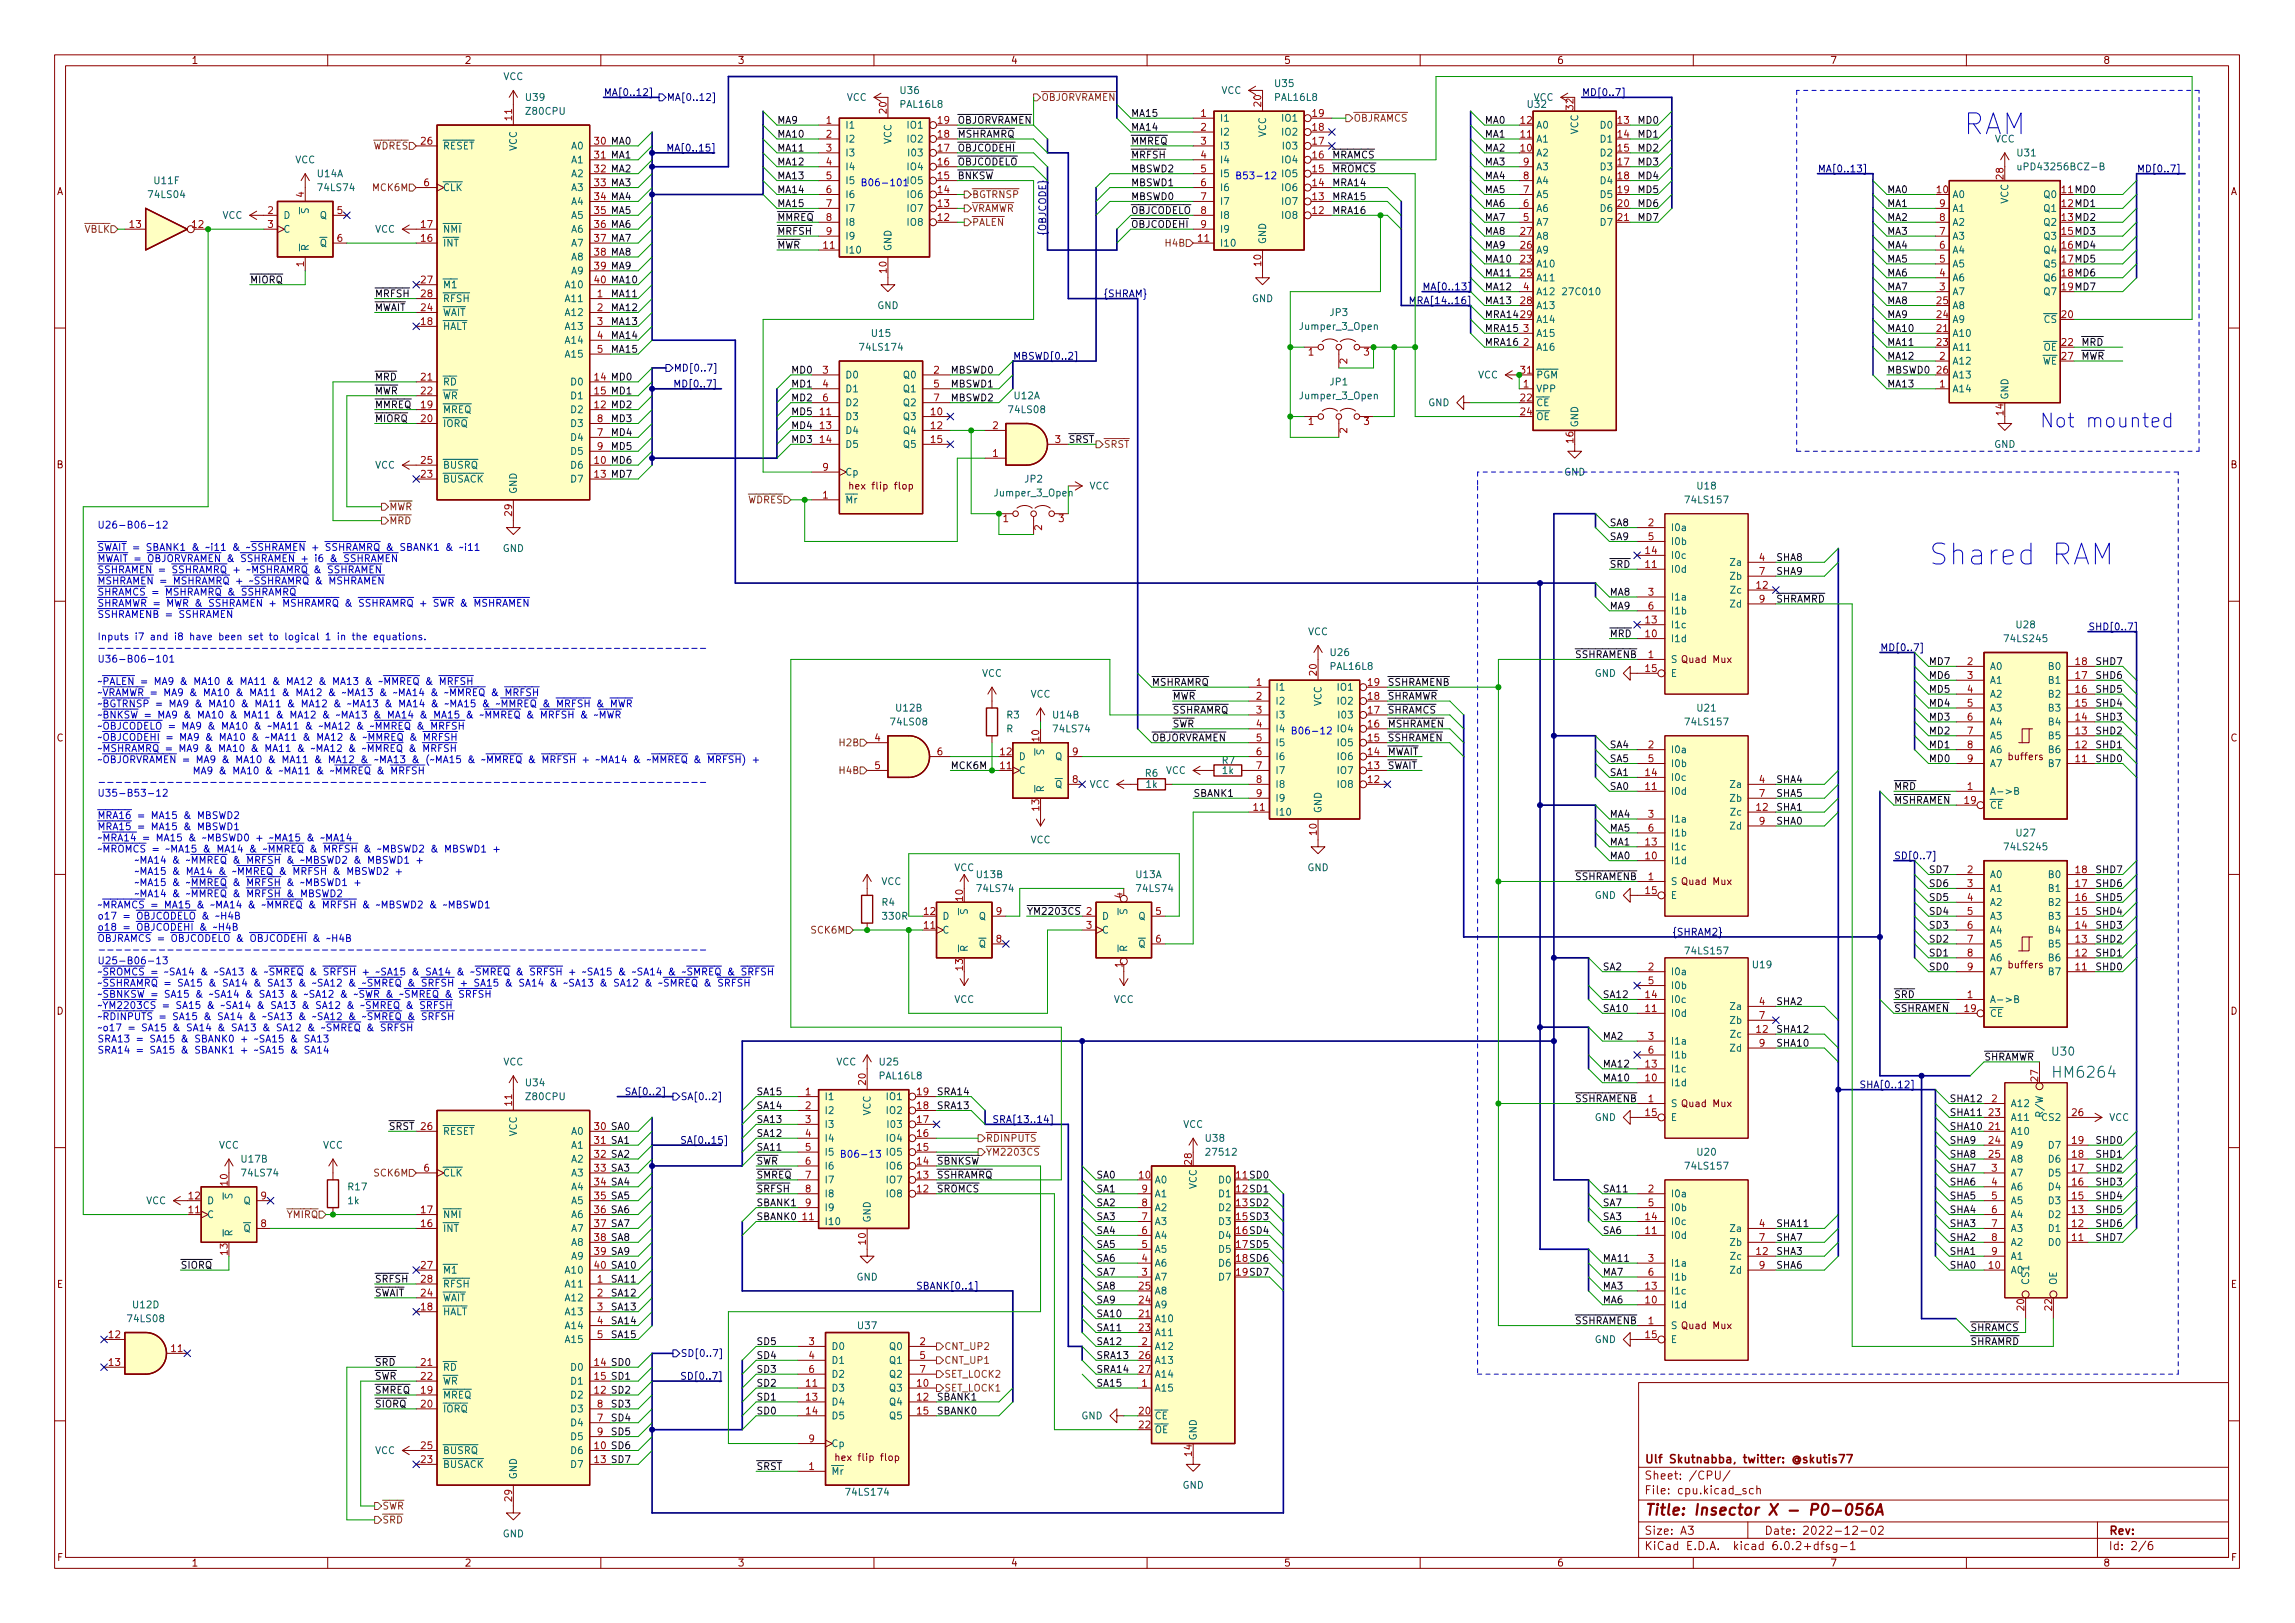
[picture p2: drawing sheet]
<svg xmlns="http://www.w3.org/2000/svg" width="420mm" height="297mm" viewBox="0 0 420 297" stroke-linecap="round" stroke-linejoin="round" font-family="sans-serif">
<defs><g id="words">
<g font-size="5.3" fill="#0000c2">
<text x="359.4" y="24.7">RAM</text>
<text x="353.1" y="103.4">Shared RAM</text>
</g>
<text font-size="3.5" fill="#0000c2" x="373.4" y="78.3">Not mounted</text>
<text font-size="2.8" fill="#006464" x="376.3" y="197.3">HM6264</text>
<text font-size="2.8" fill="#840000" x="301" y="277.3">Title: Insector X - P0-056A</text>
<text font-size="2.1" fill="#006464" x="375.8" y="193.2">U30</text>
<g font-size="2.1" fill="#840000">
<text x="301" y="267.8">Ulf Skutnabba, twitter: @skutis77</text>
<text x="301" y="273.5">File: cpu.kicad_sch</text>
<text x="301" y="270.8">Sheet: /CPU/</text>
<text x="301" y="280.9">Size: A3</text>
<text x="323" y="280.9">Date: 2022-12-02</text>
<text x="386" y="280.9">Rev:</text>
<text x="301" y="283.7">KiCad E.D.A. kicad 6.0.2+dfsg-1</text>
<text x="386" y="283.7">Id: 2/6</text>
</g>
<g font-size="1.8" fill="#840000">
<text x="35" y="11.7">1</text>
<text x="85" y="11.7">2</text>
<text x="135" y="11.7">3</text>
<text x="185" y="11.7">4</text>
<text x="235" y="11.7">5</text>
<text x="285" y="11.7">6</text>
<text x="335" y="11.7">7</text>
<text x="385" y="11.7">8</text>
<text x="10.3" y="35.7">A</text>
<text x="408.3" y="35.7">A</text>
<text x="10.3" y="85.7">B</text>
<text x="156.3" y="89.6">hex flip flop</text>
<text x="408.3" y="85.7">B</text>
<text x="10.3" y="135.7">C</text>
<text x="408.3" y="135.7">C</text>
<text x="367.8" y="139.1">buffers</text>
<text x="367.8" y="177.2">buffers</text>
<text x="10.3" y="185.7">D</text>
<text x="408.3" y="185.7">D</text>
<text x="10.4" y="235.7">E</text>
<text x="408.4" y="235.7">E</text>
<text x="153.8" y="267.4">hex flip flop</text>
<text x="10.4" y="285.7">F</text>
<text x="35" y="286.7">1</text>
<text x="85" y="286.7">2</text>
<text x="135" y="286.7">3</text>
<text x="185" y="286.7">4</text>
<text x="235" y="286.7">5</text>
<text x="285" y="286.7">6</text>
<text x="335" y="286.7">7</text>
<text x="385" y="286.7">8</text>
<text x="408.4" y="285.7">F</text>
</g>
<g font-size="1.8" fill="#006464">
<text x="92.1" y="14.6">VCC</text>
<text x="164.9" y="17.2">U36</text>
<text x="223.6" y="17.2">VCC</text>
<text x="233.5" y="15.9">U35</text>
<text x="96.3" y="18.5">U39</text>
<text x="96.4" y="21">Z80CPU</text>
<text x="154.7" y="23.5">I1</text>
<text x="155" y="18.5">VCC</text>
<text x="164.9" y="19.7">PAL16L8</text>
<text x="166.3" y="23.5">IO1</text>
<text x="223.3" y="22.3">I1</text>
<text x="233.5" y="18.5">PAL16L8</text>
<text x="234.9" y="22.3">IO1</text>
<text x="279.7" y="19.7">U32</text>
<text x="280.7" y="18.5">VCC</text>
<text x="281.2" y="23.5">A0</text>
<text x="293.1" y="23.5">D0</text>
<text x="54" y="29.9">VCC</text>
<text x="81" y="27.3">~{RESET}</text>
<text x="94.6" y="27.6" transform="rotate(-90 94.6 27.6)">VCC</text>
<text x="104.7" y="27.3">A0</text>
<text x="104.7" y="29.9">A1</text>
<text x="154.7" y="26.1">I2</text>
<text x="154.7" y="28.6">I3</text>
<text x="163.2" y="26.4" transform="rotate(-90 163.2 26.4)">VCC</text>
<text x="166.3" y="26.1">IO2</text>
<text x="166.7" y="28.6">I03</text>
<text x="223.3" y="24.8">I2</text>
<text x="223.3" y="27.3">I3</text>
<text x="223.3" y="29.9">I4</text>
<text x="231.8" y="25.1" transform="rotate(-90 231.8 25.1)">VCC</text>
<text x="234.9" y="29.9">IO4</text>
<text x="234.9" y="24.8">IO2</text>
<text x="235.3" y="27.3">I03</text>
<text x="281.2" y="28.6">A2</text>
<text x="281.2" y="26.1">A1</text>
<text x="288.9" y="24.6" transform="rotate(-90 288.9 24.6)">VCC</text>
<text x="293.1" y="26.1">D1</text>
<text x="293.1" y="28.6">D2</text>
<text x="365.2" y="26.1">VCC</text>
<text x="369.4" y="28.6">U31</text>
<text x="28.3" y="33.7">U11F</text>
<text x="58.1" y="32.4">U14A</text>
<text x="58.4" y="35">74LS74</text>
<text x="81" y="35">~{CLK}</text>
<text x="104.7" y="32.4">A2</text>
<text x="104.7" y="35">A3</text>
<text x="154.7" y="31.2">I4</text>
<text x="154.7" y="33.7">I5</text>
<text x="166.3" y="33.7">IO5</text>
<text x="166.3" y="31.2">IO4</text>
<text x="223.3" y="32.4">I5</text>
<text x="223.3" y="35">I6</text>
<text x="234.9" y="35">IO6</text>
<text x="234.9" y="32.4">IO5</text>
<text x="281.2" y="33.7">A4</text>
<text x="281.2" y="31.2">A3</text>
<text x="293.1" y="31.2">D3</text>
<text x="293.1" y="33.7">D4</text>
<text x="370.3" y="31.2">uPD43256BCZ-B</text>
<text x="27.4" y="36.2">74LS04</text>
<text x="40.7" y="40">VCC</text>
<text x="51.8" y="40">D</text>
<text x="58.6" y="40">Q</text>
<text x="104.7" y="37.5">A4</text>
<text x="104.7" y="40">A5</text>
<text x="154.7" y="36.2">I6</text>
<text x="154.7" y="38.8">I7</text>
<text x="154.7" y="41.3">I8</text>
<text x="166.3" y="41.3">IO8</text>
<text x="166.3" y="38.8">IO7</text>
<text x="166.3" y="36.2">IO6</text>
<text x="223.3" y="37.5">I7</text>
<text x="223.3" y="40">I8</text>
<text x="234.9" y="40">IO8</text>
<text x="234.9" y="37.5">IO7</text>
<text x="281.2" y="41.3">A7</text>
<text x="281.2" y="38.8">A6</text>
<text x="281.2" y="36.2">A5</text>
<text x="293.1" y="36.2">D5</text>
<text x="293.1" y="38.8">D6</text>
<text x="293.1" y="41.3">D7</text>
<text x="357.4" y="36.2">A0</text>
<text x="357.4" y="41.3">A2</text>
<text x="357.4" y="38.8">A1</text>
<text x="367.7" y="37.3" transform="rotate(-90 367.7 37.3)">VCC</text>
<text x="374.3" y="36.2">Q0</text>
<text x="374.3" y="38.8">Q1</text>
<text x="374.3" y="41.3">Q2</text>
<text x="51.8" y="42.6">C</text>
<text x="56.5" y="46" transform="rotate(-90 56.5 46)">~{R}</text>
<text x="57.2" y="45.1">~{Q}</text>
<text x="68.6" y="42.6">VCC</text>
<text x="81" y="45.1">~{INT}</text>
<text x="81" y="42.6">~{NMI}</text>
<text x="104.7" y="42.6">A6</text>
<text x="104.7" y="45.1">A7</text>
<text x="104.7" y="47.7">A8</text>
<text x="154.7" y="46.4">I10</text>
<text x="154.7" y="43.9">I9</text>
<text x="163.2" y="46" transform="rotate(-90 163.2 46)">GND</text>
<text x="223.3" y="45.1">I10</text>
<text x="223.3" y="42.6">I9</text>
<text x="231.8" y="44.7" transform="rotate(-90 231.8 44.7)">GND</text>
<text x="281.2" y="46.4">A9</text>
<text x="281.2" y="43.9">A8</text>
<text x="357.4" y="46.4">A4</text>
<text x="357.4" y="43.9">A3</text>
<text x="374.3" y="43.9">Q3</text>
<text x="374.3" y="46.4">Q4</text>
<text x="81" y="52.7">~{M1}</text>
<text x="103.7" y="52.7">A10</text>
<text x="104.7" y="50.2">A9</text>
<text x="281.2" y="48.9">A10</text>
<text x="281.2" y="51.5">A11</text>
<text x="357.4" y="51.5">A6</text>
<text x="357.4" y="48.9">A5</text>
<text x="374.3" y="48.9">Q5</text>
<text x="374.3" y="51.5">Q6</text>
<text x="81" y="57.8">~{WAIT}</text>
<text x="81" y="55.3">~{RFSH}</text>
<text x="103.7" y="55.3">A11</text>
<text x="103.7" y="57.8">A12</text>
<text x="160.6" y="56.6">GND</text>
<text x="229.2" y="55.3">GND</text>
<text x="243.5" y="57.8">JP3</text>
<text x="281.2" y="56.6">A13</text>
<text x="281.2" y="59.1">A14</text>
<text x="281.2" y="54">A12</text>
<text x="286.4" y="54">27C010</text>
<text x="357.4" y="59.1">A9</text>
<text x="357.4" y="56.6">A8</text>
<text x="357.4" y="54">A7</text>
<text x="372.8" y="59.1">~{CS}</text>
<text x="374.3" y="54">Q7</text>
<text x="81" y="60.4">~{HALT}</text>
<text x="103.7" y="60.4">A13</text>
<text x="103.7" y="62.9">A14</text>
<text x="103.7" y="65.4">A15</text>
<text x="157.7" y="64.2">74LS174</text>
<text x="159.7" y="61.6">U15</text>
<text x="238.2" y="60.4">Jumper_3_Open</text>
<text x="281.2" y="64.2">A16</text>
<text x="281.2" y="61.6">A15</text>
<text x="357.4" y="61.6">A10</text>
<text x="357.4" y="64.2">A11</text>
<text x="372.8" y="64.2">~{OE}</text>
<text x="81" y="70.5">~{RD}</text>
<text x="104.7" y="70.5">D0</text>
<text x="154.7" y="69.3">D0</text>
<text x="154.7" y="71.8">D1</text>
<text x="165.5" y="69.3">Q0</text>
<text x="165.5" y="71.8">Q1</text>
<text x="243.5" y="70.5">JP1</text>
<text x="270.6" y="69.3">VCC</text>
<text x="281.2" y="71.8">VPP</text>
<text x="281.2" y="69.3">~{PGM}</text>
<text x="357.4" y="71.8">A14</text>
<text x="357.4" y="66.7">A12</text>
<text x="357.4" y="69.3">A13</text>
<text x="372.5" y="66.7">~{WE}</text>
<text x="81" y="75.6">~{MREQ}</text>
<text x="81" y="73.1">~{WR}</text>
<text x="104.7" y="75.6">D2</text>
<text x="104.7" y="73.1">D1</text>
<text x="154.7" y="76.9">D3</text>
<text x="154.7" y="74.3">D2</text>
<text x="165.5" y="76.9">Q3</text>
<text x="165.5" y="74.3">Q2</text>
<text x="184.9" y="75.6">74LS08</text>
<text x="185.7" y="73.1">U12A</text>
<text x="238.2" y="73.1">Jumper_3_Open</text>
<text x="261.4" y="74.3">GND</text>
<text x="281.2" y="74.3">~{CE}</text>
<text x="281.2" y="76.9">~{OE}</text>
<text x="367.7" y="73.2" transform="rotate(-90 367.7 73.2)">GND</text>
<text x="81" y="78.1">~{IORQ}</text>
<text x="104.7" y="80.7">D4</text>
<text x="104.7" y="78.1">D3</text>
<text x="104.7" y="83.2">D5</text>
<text x="154.7" y="79.4">D4</text>
<text x="154.7" y="82">D5</text>
<text x="165.5" y="79.4">Q4</text>
<text x="165.5" y="82">Q5</text>
<text x="288.9" y="78.3" transform="rotate(-90 288.9 78.3)">GND</text>
<text x="365.1" y="82">GND</text>
<text x="68.6" y="85.8">VCC</text>
<text x="81" y="88.3">~{BUSACK}</text>
<text x="81" y="85.8">~{BUSRQ}</text>
<text x="104.7" y="85.8">D6</text>
<text x="104.7" y="88.3">D7</text>
<text x="154.7" y="87">Cp</text>
<text x="187.7" y="88.3">JP2</text>
<text x="199.4" y="89.6">VCC</text>
<text x="286.3" y="87">GND</text>
<text x="310.8" y="89.6">U18</text>
<text x="94.6" y="90.5" transform="rotate(-90 94.6 90.5)">GND</text>
<text x="154.7" y="92.1">~{Mr}</text>
<text x="182.3" y="90.8">Jumper_3_Open</text>
<text x="308.8" y="92.1">74LS157</text>
<text x="92" y="101">GND</text>
<text x="305.8" y="97.2">I0a</text>
<text x="305.8" y="99.7">I0b</text>
<text x="305.8" y="104.8">I0d</text>
<text x="305.8" y="102.3">I0c</text>
<text x="316.9" y="106.1">Zb</text>
<text x="317" y="103.5">Za</text>
<text x="305.8" y="109.9">I1a</text>
<text x="305.8" y="112.4">I1b</text>
<text x="316.9" y="111.2">Zd</text>
<text x="317" y="108.6">Zc</text>
<text x="239.4" y="116.2">VCC</text>
<text x="305.8" y="117.5">I1d</text>
<text x="305.8" y="115">I1c</text>
<text x="367.3" y="117.5">74LS245</text>
<text x="369.2" y="115">U28</text>
<text x="179.7" y="123.9">VCC</text>
<text x="243.6" y="122.6">PAL16L8</text>
<text x="243.7" y="120.1">U26</text>
<text x="291.9" y="123.9">GND</text>
<text x="305.8" y="121.3">S Quad Mux</text>
<text x="305.8" y="123.9">E</text>
<text x="364.2" y="122.6">A0</text>
<text x="364.2" y="125.1">A1</text>
<text x="375.2" y="125.1">B1</text>
<text x="375.2" y="122.6">B0</text>
<text x="164.1" y="130.2">U12B</text>
<text x="184.3" y="131.5">R3</text>
<text x="188.6" y="127.7">VCC</text>
<text x="192.8" y="131.5">U14B</text>
<text x="233.4" y="126.4">I1</text>
<text x="233.4" y="128.9">I2</text>
<text x="233.4" y="131.5">I3</text>
<text x="241.9" y="129.2" transform="rotate(-90 241.9 129.2)">VCC</text>
<text x="245.1" y="128.9">IO2</text>
<text x="245.1" y="126.4">IO1</text>
<text x="245.4" y="131.5">I03</text>
<text x="310.8" y="130.2">U21</text>
<text x="364.2" y="127.7">A2</text>
<text x="364.2" y="130.2">A3</text>
<text x="375.2" y="130.2">B3</text>
<text x="375.2" y="127.7">B2</text>
<text x="163.3" y="132.8">74LS08</text>
<text x="184.2" y="134">R</text>
<text x="193" y="134">74LS74</text>
<text x="233.4" y="134">I4</text>
<text x="233.4" y="136.6">I5</text>
<text x="245.1" y="136.6">IO5</text>
<text x="245.1" y="134">IO4</text>
<text x="305.8" y="137.8">I0a</text>
<text x="308.8" y="132.8">74LS157</text>
<text x="364.2" y="132.8">A4</text>
<text x="364.2" y="135.3">A5</text>
<text x="364.2" y="137.8">A6</text>
<text x="375.2" y="137.8">B6</text>
<text x="375.2" y="135.3">B5</text>
<text x="375.2" y="132.8">B4</text>
<text x="186.4" y="141.6">C</text>
<text x="186.4" y="139.1">D</text>
<text x="193.2" y="139.1">Q</text>
<text x="209.7" y="142.1">R6</text>
<text x="213.4" y="141.6">VCC</text>
<text x="223.8" y="139.8">R7</text>
<text x="223.8" y="141.6">1k</text>
<text x="233.4" y="139.1">I6</text>
<text x="233.4" y="141.6">I7</text>
<text x="245.1" y="141.6">IO7</text>
<text x="245.1" y="139.1">IO6</text>
<text x="305.8" y="142.9">I0c</text>
<text x="305.8" y="140.4">I0b</text>
<text x="364.2" y="140.4">A7</text>
<text x="375.2" y="140.4">B7</text>
<text x="191.1" y="145.1" transform="rotate(-90 191.1 145.1)">~{R}</text>
<text x="191.8" y="144.2">~{Q}</text>
<text x="199.4" y="144.2">VCC</text>
<text x="209.8" y="144.2">1k</text>
<text x="233.4" y="149.3">I10</text>
<text x="233.4" y="144.2">I8</text>
<text x="233.4" y="146.7">I9</text>
<text x="241.9" y="148.9" transform="rotate(-90 241.9 148.9)">GND</text>
<text x="245.1" y="144.2">IO8</text>
<text x="305.8" y="145.5">I0d</text>
<text x="316.9" y="146.7">Zb</text>
<text x="317" y="149.3">Zc</text>
<text x="317" y="144.2">Za</text>
<text x="364.2" y="145.5">A-&gt;B</text>
<text x="364.2" y="148">~{CE}</text>
<text x="188.6" y="154.3">VCC</text>
<text x="305.8" y="155.6">I1c</text>
<text x="305.8" y="150.5">I1a</text>
<text x="305.8" y="153.1">I1b</text>
<text x="316.9" y="151.8">Zd</text>
<text x="367.3" y="155.6">74LS245</text>
<text x="369.2" y="153.1">U27</text>
<text x="161.3" y="162">VCC</text>
<text x="174.7" y="159.4">VCC</text>
<text x="178.9" y="160.7">U13B</text>
<text x="208" y="160.7">U13A</text>
<text x="239.3" y="159.4">GND</text>
<text x="305.8" y="162">S Quad Mux</text>
<text x="305.8" y="158.2">I1d</text>
<text x="364.2" y="160.7">A0</text>
<text x="375.2" y="160.7">B0</text>
<text x="161.5" y="165.8">R4</text>
<text x="179.1" y="163.2">74LS74</text>
<text x="208.3" y="163.2">74LS74</text>
<text x="291.9" y="164.5">GND</text>
<text x="305.8" y="164.5">E</text>
<text x="364.2" y="163.2">A1</text>
<text x="364.2" y="165.8">A2</text>
<text x="375.2" y="165.8">B2</text>
<text x="375.2" y="163.2">B1</text>
<text x="161.7" y="168.3">330R</text>
<text x="172.5" y="170.9">C</text>
<text x="172.5" y="168.3">D</text>
<text x="177.8" y="173.4">~{Q}</text>
<text x="179.2" y="168.3">Q</text>
<text x="201.7" y="168.3">D</text>
<text x="201.7" y="170.9">C</text>
<text x="207.1" y="173.4">~{Q}</text>
<text x="208.4" y="168.3">Q</text>
<text x="364.2" y="168.3">A3</text>
<text x="364.2" y="170.9">A4</text>
<text x="364.2" y="173.4">A5</text>
<text x="375.2" y="173.4">B5</text>
<text x="375.2" y="170.9">B4</text>
<text x="375.2" y="168.3">B3</text>
<text x="177.2" y="174.3" transform="rotate(-90 177.2 174.3)">~{R}</text>
<text x="206.4" y="174.3" transform="rotate(-90 206.4 174.3)">~{R}</text>
<text x="305.8" y="178.5">I0a</text>
<text x="308.8" y="174.7">74LS157</text>
<text x="321" y="177.2">U19</text>
<text x="364.2" y="175.9">A6</text>
<text x="364.2" y="178.5">A7</text>
<text x="375.2" y="178.5">B7</text>
<text x="375.2" y="175.9">B6</text>
<text x="174.7" y="183.6">VCC</text>
<text x="203.9" y="183.6">VCC</text>
<text x="305.8" y="183.6">I0c</text>
<text x="305.8" y="181">I0b</text>
<text x="317" y="184.8">Za</text>
<text x="364.2" y="183.6">A-&gt;B</text>
<text x="305.8" y="186.1">I0d</text>
<text x="305.8" y="191.2">I1a</text>
<text x="316.9" y="187.4">Zb</text>
<text x="317" y="189.9">Zc</text>
<text x="364.2" y="186.1">~{CE}</text>
<text x="92.1" y="195">VCC</text>
<text x="153.1" y="195">VCC</text>
<text x="161.1" y="197.5">PAL16L8</text>
<text x="161.1" y="195">U25</text>
<text x="305.8" y="196.3">I1c</text>
<text x="305.8" y="193.7">I1b</text>
<text x="316.9" y="192.4">Zd</text>
<text x="96.3" y="198.8">U34</text>
<text x="96.4" y="201.3">Z80CPU</text>
<text x="150.9" y="201.3">I1</text>
<text x="150.9" y="203.9">I2</text>
<text x="162.5" y="203.9">IO2</text>
<text x="162.5" y="201.3">IO1</text>
<text x="305.8" y="202.6">S Quad Mux</text>
<text x="305.8" y="198.8">I1d</text>
<text x="368" y="202.6">A12</text>
<text x="374" y="203.9" transform="rotate(-90 374 203.9)">R/W</text>
<text x="81" y="207.7">~{RESET}</text>
<text x="94.6" y="208" transform="rotate(-90 94.6 208)">VCC</text>
<text x="104.7" y="207.7">A0</text>
<text x="150.9" y="206.4">I3</text>
<text x="150.9" y="209">I4</text>
<text x="159.4" y="204.2" transform="rotate(-90 159.4 204.2)">VCC</text>
<text x="162.5" y="209">IO4</text>
<text x="162.9" y="206.4">I03</text>
<text x="216.6" y="206.4">VCC</text>
<text x="220.8" y="209">U38</text>
<text x="291.9" y="205.1">GND</text>
<text x="305.8" y="205.1">E</text>
<text x="368" y="207.7">A10</text>
<text x="368" y="205.1">A11</text>
<text x="374" y="205.1">CS2</text>
<text x="386.1" y="205.1">VCC</text>
<text x="40" y="210.2">VCC</text>
<text x="44.3" y="212.8">U17B</text>
<text x="44.4" y="215.3">74LS74</text>
<text x="59.1" y="210.2">VCC</text>
<text x="81" y="215.3">~{CLK}</text>
<text x="104.7" y="210.2">A1</text>
<text x="104.7" y="212.8">A2</text>
<text x="104.7" y="215.3">A3</text>
<text x="150.9" y="211.5">I5</text>
<text x="150.9" y="214">I6</text>
<text x="162.5" y="214">IO6</text>
<text x="162.5" y="211.5">IO5</text>
<text x="221.1" y="211.5">27512</text>
<text x="308.8" y="214">74LS157</text>
<text x="310.8" y="211.5">U20</text>
<text x="368" y="210.2">A9</text>
<text x="368" y="212.8">A8</text>
<text x="368" y="215.3">A7</text>
<text x="375.2" y="215.3">D5</text>
<text x="375.2" y="212.8">D6</text>
<text x="375.2" y="210.2">D7</text>
<text x="26.7" y="220.4">VCC</text>
<text x="37.8" y="220.4">D</text>
<text x="44.6" y="220.4">Q</text>
<text x="63.7" y="220.4">1k</text>
<text x="63.8" y="217.8">R17</text>
<text x="104.7" y="217.8">A4</text>
<text x="104.7" y="220.4">A5</text>
<text x="150.9" y="216.6">I7</text>
<text x="150.9" y="219.1">I8</text>
<text x="150.9" y="221.7">I9</text>
<text x="162.5" y="219.1">IO8</text>
<text x="162.5" y="216.6">IO7</text>
<text x="211.3" y="216.6">A0</text>
<text x="211.3" y="221.7">A2</text>
<text x="211.3" y="219.1">A1</text>
<text x="219.1" y="217.6" transform="rotate(-90 219.1 217.6)">VCC</text>
<text x="223.3" y="216.6">D0</text>
<text x="223.3" y="219.1">D1</text>
<text x="223.3" y="221.7">D2</text>
<text x="305.8" y="219.1">I0a</text>
<text x="305.8" y="221.7">I0b</text>
<text x="368" y="217.8">A6</text>
<text x="368" y="220.4">A5</text>
<text x="375.2" y="220.4">D3</text>
<text x="375.2" y="217.8">D4</text>
<text x="37.8" y="222.9">C</text>
<text x="42.5" y="226.4" transform="rotate(-90 42.5 226.4)">~{R}</text>
<text x="43.2" y="225.5">~{Q}</text>
<text x="81" y="225.5">~{INT}</text>
<text x="81" y="222.9">~{NMI}</text>
<text x="104.7" y="222.9">A6</text>
<text x="104.7" y="225.5">A7</text>
<text x="150.9" y="224.2">I10</text>
<text x="159.4" y="223.8" transform="rotate(-90 159.4 223.8)">GND</text>
<text x="211.3" y="226.7">A4</text>
<text x="211.3" y="224.2">A3</text>
<text x="223.3" y="224.2">D3</text>
<text x="223.3" y="226.7">D4</text>
<text x="305.8" y="226.7">I0d</text>
<text x="305.8" y="224.2">I0c</text>
<text x="317" y="225.5">Za</text>
<text x="368" y="222.9">A4</text>
<text x="368" y="225.5">A3</text>
<text x="375.2" y="225.5">D1</text>
<text x="375.2" y="222.9">D2</text>
<text x="81" y="233.1">~{M1}</text>
<text x="103.7" y="233.1">A10</text>
<text x="104.7" y="228">A8</text>
<text x="104.7" y="230.5">A9</text>
<text x="211.3" y="231.8">A6</text>
<text x="211.3" y="229.3">A5</text>
<text x="223.3" y="229.3">D5</text>
<text x="223.3" y="231.8">D6</text>
<text x="305.8" y="231.8">I1a</text>
<text x="316.9" y="228">Zb</text>
<text x="316.9" y="233.1">Zd</text>
<text x="317" y="230.5">Zc</text>
<text x="368" y="233.1">A0</text>
<text x="368" y="228">A2</text>
<text x="368" y="230.5">A1</text>
<text x="375.2" y="228">D0</text>
<text x="24.4" y="239.4">U12D</text>
<text x="81" y="238.2">~{WAIT}</text>
<text x="81" y="235.6">~{RFSH}</text>
<text x="103.7" y="235.6">A11</text>
<text x="103.7" y="238.2">A12</text>
<text x="156.8" y="234.4">GND</text>
<text x="211.3" y="239.4">A9</text>
<text x="211.3" y="236.9">A8</text>
<text x="211.3" y="234.4">A7</text>
<text x="223.3" y="234.4">D7</text>
<text x="305.8" y="239.4">I1d</text>
<text x="305.8" y="236.9">I1c</text>
<text x="305.8" y="234.4">I1b</text>
<text x="371.5" y="235.2" transform="rotate(-90 371.5 235.2)">CS1</text>
<text x="376.6" y="235.2" transform="rotate(-90 376.6 235.2)">OE</text>
<text x="23.6" y="242">74LS08</text>
<text x="81" y="240.7">~{HALT}</text>
<text x="103.7" y="240.7">A13</text>
<text x="103.7" y="243.2">A14</text>
<text x="103.7" y="245.8">A15</text>
<text x="157.1" y="243.2">U37</text>
<text x="211.3" y="242">A10</text>
<text x="211.3" y="244.5">A11</text>
<text x="291.9" y="245.8">GND</text>
<text x="305.8" y="243.2">S Quad Mux</text>
<text x="305.8" y="245.8">E</text>
<text x="81" y="250.9">~{RD}</text>
<text x="104.7" y="250.9">D0</text>
<text x="152.1" y="247.1">D0</text>
<text x="152.1" y="249.6">D1</text>
<text x="163" y="247.1">Q0</text>
<text x="163" y="249.6">Q1</text>
<text x="211.3" y="247.1">A12</text>
<text x="211.3" y="249.6">A13</text>
<text x="81" y="255.9">~{MREQ}</text>
<text x="81" y="253.4">~{WR}</text>
<text x="104.7" y="255.9">D2</text>
<text x="104.7" y="253.4">D1</text>
<text x="152.1" y="254.7">D3</text>
<text x="152.1" y="257.2">D4</text>
<text x="152.1" y="252.1">D2</text>
<text x="163" y="254.7">Q3</text>
<text x="163" y="257.2">Q4</text>
<text x="163" y="252.1">Q2</text>
<text x="211.3" y="254.7">A15</text>
<text x="211.3" y="252.1">A14</text>
<text x="81" y="258.5">~{IORQ}</text>
<text x="104.7" y="261">D4</text>
<text x="104.7" y="258.5">D3</text>
<text x="104.7" y="263.6">D5</text>
<text x="152.1" y="259.8">D5</text>
<text x="163" y="259.8">Q5</text>
<text x="198" y="259.8">GND</text>
<text x="211.3" y="259.8">~{CE}</text>
<text x="211.3" y="262.3">~{OE}</text>
<text x="219.1" y="263.7" transform="rotate(-90 219.1 263.7)">GND</text>
<text x="68.6" y="266.1">VCC</text>
<text x="81" y="268.6">~{BUSACK}</text>
<text x="81" y="266.1">~{BUSRQ}</text>
<text x="104.7" y="266.1">D6</text>
<text x="104.7" y="268.6">D7</text>
<text x="152.1" y="269.9">~{Mr}</text>
<text x="152.1" y="264.8">Cp</text>
<text x="94.6" y="270.8" transform="rotate(-90 94.6 270.8)">GND</text>
<text x="155.2" y="273.7">74LS174</text>
<text x="216.5" y="272.5">GND</text>
<text x="92" y="281.3">GND</text>
</g>
<g font-size="1.8" fill="#000084">
<text x="110.5" y="17.6">MA[0..12]</text>
<text x="289.6" y="17.6">MD[0..7]</text>
<text x="122" y="18.5">MA[0..12]</text>
<text x="121.9" y="27.7">MA[0..15]</text>
<text x="332.7" y="31.5">MA[0..13]</text>
<text x="391.2" y="31.5">MD[0..7]</text>
<text x="191.5" y="43.2" transform="rotate(-90 191.5 43.2)">{OBJCODE}</text>
<text x="260.3" y="53.1">MA[0..13]</text>
<text x="201.9" y="54.4">{SHRAM}</text>
<text x="257.8" y="55.7">MRA[14..16]</text>
<text x="185.4" y="65.8">MBSWD[0..2]</text>
<text x="123.2" y="70.9">MD[0..7]</text>
<text x="123.3" y="68">MD[0..7]</text>
<text x="344.2" y="119.2">MD[0..7]</text>
<text x="382.3" y="115.3">SHD[0..7]</text>
<text x="346.7" y="157.3">SD[0..7]</text>
<text x="306.1" y="171.2">{SHRAM2}</text>
<text x="114.3" y="200.4">SA[0..2]</text>
<text x="124.6" y="201.3">SA[0..2]</text>
<text x="340.4" y="199.2">SHA[0..12]</text>
<text x="124.5" y="209.3">SA[0..15]</text>
<text x="181.6" y="205.5">SRA[13..14]</text>
<text x="167.6" y="236">SBANK[0..1]</text>
<text x="124.6" y="248.3">SD[0..7]</text>
<text x="124.5" y="252.5">SD[0..7]</text>
</g>
<g font-size="1.8" fill="#a90000">
<text x="93.7" y="22" transform="rotate(-90 93.7 22)">11</text>
<text x="151.3" y="22.6">1</text>
<text x="162.3" y="20.7" transform="rotate(-90 162.3 20.7)">20</text>
<text x="171.7" y="22.6">19</text>
<text x="219.9" y="21.4">1</text>
<text x="219.9" y="23.9">2</text>
<text x="230.9" y="19.4" transform="rotate(-90 230.9 19.4)">20</text>
<text x="240.3" y="23.9">18</text>
<text x="240.3" y="21.4">19</text>
<text x="278.4" y="22.6">12</text>
<text x="288" y="20.1" transform="rotate(-90 288 20.1)">32</text>
<text x="296.2" y="22.6">13</text>
<text x="77.1" y="26.5">26</text>
<text x="151.3" y="25.2">2</text>
<text x="151.3" y="27.7">3</text>
<text x="171.7" y="27.7">17</text>
<text x="171.7" y="25.2">18</text>
<text x="219.9" y="26.5">3</text>
<text x="219.9" y="29">4</text>
<text x="240.3" y="29">16</text>
<text x="240.3" y="26.5">17</text>
<text x="278.4" y="27.7">10</text>
<text x="278.4" y="25.2">11</text>
<text x="296.2" y="25.2">14</text>
<text x="296.2" y="27.7">15</text>
<text x="77.6" y="34.1">6</text>
<text x="151.3" y="30.3">4</text>
<text x="151.3" y="32.8">5</text>
<text x="151.3" y="35.3">6</text>
<text x="171.7" y="35.3">14</text>
<text x="171.7" y="32.8">15</text>
<text x="171.7" y="30.3">16</text>
<text x="219.9" y="31.5">5</text>
<text x="219.9" y="34.1">6</text>
<text x="240.3" y="34.1">14</text>
<text x="240.3" y="31.5">15</text>
<text x="278.9" y="35.3">7</text>
<text x="278.9" y="32.8">8</text>
<text x="278.9" y="30.3">9</text>
<text x="296.2" y="30.3">17</text>
<text x="296.2" y="32.8">18</text>
<text x="296.2" y="35.3">19</text>
<text x="354.6" y="35.3">10</text>
<text x="366.8" y="32.8" transform="rotate(-90 366.8 32.8)">28</text>
<text x="23.8" y="41.7">13</text>
<text x="35.2" y="41.7">12</text>
<text x="49" y="39.2">2</text>
<text x="49" y="41.7">3</text>
<text x="55.6" y="36.1" transform="rotate(-90 55.6 36.1)">4</text>
<text x="61.7" y="39.2">5</text>
<text x="77.1" y="41.7">17</text>
<text x="151.3" y="37.9">7</text>
<text x="171.7" y="40.4">12</text>
<text x="171.7" y="37.9">13</text>
<text x="219.9" y="36.6">7</text>
<text x="240.3" y="39.2">12</text>
<text x="240.3" y="36.6">13</text>
<text x="278.9" y="40.4">5</text>
<text x="278.9" y="37.9">6</text>
<text x="296.2" y="37.9">20</text>
<text x="296.2" y="40.4">21</text>
<text x="355.1" y="40.4">8</text>
<text x="355.1" y="37.9">9</text>
<text x="61.7" y="44.2">6</text>
<text x="77.1" y="44.2">16</text>
<text x="150.8" y="45.5">11</text>
<text x="219.4" y="44.2">11</text>
<text x="278.4" y="45.5">26</text>
<text x="278.4" y="43">27</text>
<text x="355.1" y="45.5">6</text>
<text x="355.1" y="43">7</text>
<text x="55.6" y="48.8" transform="rotate(-90 55.6 48.8)">1</text>
<text x="77.1" y="51.9">27</text>
<text x="162.3" y="49.9" transform="rotate(-90 162.3 49.9)">10</text>
<text x="230.9" y="48.6" transform="rotate(-90 230.9 48.6)">10</text>
<text x="278.4" y="48">23</text>
<text x="278.4" y="50.6">25</text>
<text x="278.9" y="53.1">4</text>
<text x="355.1" y="53.1">3</text>
<text x="355.1" y="50.6">4</text>
<text x="355.1" y="48">5</text>
<text x="77.1" y="59.5">18</text>
<text x="109.4" y="54.4">1</text>
<text x="109.4" y="56.9">2</text>
<text x="109.4" y="59.5">3</text>
<text x="278.4" y="55.7">28</text>
<text x="278.4" y="58.2">29</text>
<text x="354.6" y="58.2">24</text>
<text x="354.6" y="55.7">25</text>
<text x="377.5" y="58.2">20</text>
<text x="109.4" y="62">4</text>
<text x="109.4" y="64.6">5</text>
<text x="239.5" y="65.1">1</text>
<text x="249.7" y="65.1">3</text>
<text x="278.9" y="63.3">2</text>
<text x="278.9" y="60.7">3</text>
<text x="354.6" y="60.7">21</text>
<text x="354.6" y="63.3">23</text>
<text x="355.1" y="65.8">2</text>
<text x="377.5" y="63.3">22</text>
<text x="377.5" y="65.8">27</text>
<text x="77.1" y="69.6">21</text>
<text x="150.6" y="68.4">3</text>
<text x="150.6" y="70.9">4</text>
<text x="171" y="68.4">2</text>
<text x="171" y="70.9">5</text>
<text x="246.6" y="66.6" transform="rotate(-90 246.6 66.6)">2</text>
<text x="278.4" y="68.4">31</text>
<text x="278.9" y="70.9">1</text>
<text x="354.6" y="68.4">26</text>
<text x="355.1" y="70.9">1</text>
<text x="77.1" y="72.2">22</text>
<text x="109.4" y="77.3">8</text>
<text x="150.1" y="76">11</text>
<text x="150.6" y="73.4">6</text>
<text x="170.5" y="76">10</text>
<text x="171" y="73.4">7</text>
<text x="239.5" y="77.8">1</text>
<text x="249.7" y="77.8">3</text>
<text x="278.4" y="73.4">22</text>
<text x="278.4" y="76">24</text>
<text x="366.8" y="76" transform="rotate(-90 366.8 76)">14</text>
<text x="109.4" y="79.8">7</text>
<text x="109.4" y="82.3">9</text>
<text x="150.1" y="78.5">13</text>
<text x="150.1" y="81.1">14</text>
<text x="170.5" y="78.5">12</text>
<text x="170.5" y="81.1">15</text>
<text x="181.8" y="83.6">1</text>
<text x="181.8" y="78.5">2</text>
<text x="193.2" y="81.1">3</text>
<text x="246.6" y="79.3" transform="rotate(-90 246.6 79.3)">2</text>
<text x="288" y="81" transform="rotate(-90 288 81)">16</text>
<text x="77.1" y="87.4">23</text>
<text x="77.1" y="84.9">25</text>
<text x="150.6" y="86.1">9</text>
<text x="93.7" y="94.4" transform="rotate(-90 93.7 94.4)">29</text>
<text x="150.6" y="91.2">1</text>
<text x="183.7" y="95.5">1</text>
<text x="193.8" y="95.5">3</text>
<text x="190.8" y="97" transform="rotate(-90 190.8 97)">2</text>
<text x="301.3" y="101.4">14</text>
<text x="301.8" y="96.3">2</text>
<text x="301.8" y="98.8">5</text>
<text x="321.6" y="107.7">12</text>
<text x="322.1" y="102.7">4</text>
<text x="322.1" y="105.2">7</text>
<text x="301.8" y="109">3</text>
<text x="301.8" y="111.5">6</text>
<text x="322.1" y="110.3">9</text>
<text x="301.3" y="114.1">13</text>
<text x="230" y="125.5">1</text>
<text x="241" y="123.6" transform="rotate(-90 241 123.6)">20</text>
<text x="250.5" y="125.5">19</text>
<text x="301.3" y="123">15</text>
<text x="360.2" y="121.7">2</text>
<text x="360.2" y="124.2">3</text>
<text x="380" y="124.2">17</text>
<text x="380" y="121.7">18</text>
<text x="230" y="128.1">2</text>
<text x="230" y="130.6">3</text>
<text x="250.5" y="130.6">17</text>
<text x="250.5" y="128.1">18</text>
<text x="360.2" y="126.8">4</text>
<text x="360.2" y="129.3">5</text>
<text x="360.2" y="131.9">6</text>
<text x="380" y="131.9">14</text>
<text x="380" y="129.3">15</text>
<text x="380" y="126.8">16</text>
<text x="160.2" y="135.7">4</text>
<text x="190.2" y="135.6" transform="rotate(-90 190.2 135.6)">10</text>
<text x="230" y="133.1">4</text>
<text x="230" y="135.7">5</text>
<text x="250.5" y="135.7">15</text>
<text x="250.5" y="133.1">16</text>
<text x="301.8" y="136.9">2</text>
<text x="360.2" y="134.4">7</text>
<text x="360.2" y="136.9">8</text>
<text x="380" y="136.9">12</text>
<text x="380" y="134.4">13</text>
<text x="160.2" y="140.8">5</text>
<text x="171.6" y="138.2">6</text>
<text x="183.2" y="140.8">11</text>
<text x="183.2" y="138.2">12</text>
<text x="196.4" y="143.3">8</text>
<text x="196.4" y="138.2">9</text>
<text x="230" y="138.2">6</text>
<text x="230" y="140.8">7</text>
<text x="230" y="143.3">8</text>
<text x="250.5" y="143.3">12</text>
<text x="250.5" y="140.8">13</text>
<text x="250.5" y="138.2">14</text>
<text x="301.3" y="142">14</text>
<text x="301.8" y="139.5">5</text>
<text x="322.1" y="143.3">4</text>
<text x="360.2" y="139.5">9</text>
<text x="380" y="139.5">11</text>
<text x="190.2" y="148.3" transform="rotate(-90 190.2 148.3)">13</text>
<text x="229.5" y="148.4">11</text>
<text x="230" y="145.8">9</text>
<text x="301.3" y="144.6">11</text>
<text x="301.8" y="149.6">3</text>
<text x="321.6" y="148.4">12</text>
<text x="322.1" y="145.8">7</text>
<text x="360.2" y="144.6">1</text>
<text x="241" y="152.8" transform="rotate(-90 241 152.8)">10</text>
<text x="301.3" y="154.7">13</text>
<text x="301.8" y="152.2">6</text>
<text x="322.1" y="150.9">9</text>
<text x="301.3" y="157.3">10</text>
<text x="360.2" y="159.8">2</text>
<text x="380" y="159.8">18</text>
<text x="169.2" y="167.4">12</text>
<text x="176.3" y="164.9" transform="rotate(-90 176.3 164.9)">10</text>
<text x="182.4" y="167.4">9</text>
<text x="205.5" y="164.4" transform="rotate(-90 205.5 164.4)">4</text>
<text x="211.6" y="167.4">5</text>
<text x="301.3" y="163.6">15</text>
<text x="360.2" y="162.3">3</text>
<text x="360.2" y="164.9">4</text>
<text x="360.2" y="167.4">5</text>
<text x="380" y="167.4">15</text>
<text x="380" y="164.9">16</text>
<text x="380" y="162.3">17</text>
<text x="169.2" y="170">11</text>
<text x="182.4" y="172.5">8</text>
<text x="198.9" y="170">3</text>
<text x="211.6" y="172.5">6</text>
<text x="360.2" y="170">6</text>
<text x="360.2" y="172.5">7</text>
<text x="380" y="172.5">13</text>
<text x="380" y="170">14</text>
<text x="176.3" y="177.6" transform="rotate(-90 176.3 177.6)">13</text>
<text x="205.5" y="177.1" transform="rotate(-90 205.5 177.1)">1</text>
<text x="301.8" y="177.6">2</text>
<text x="360.2" y="175">8</text>
<text x="360.2" y="177.6">9</text>
<text x="380" y="177.6">11</text>
<text x="380" y="175">12</text>
<text x="301.3" y="185.2">11</text>
<text x="301.3" y="182.7">14</text>
<text x="301.8" y="180.1">5</text>
<text x="322.1" y="183.9">4</text>
<text x="360.2" y="182.7">1</text>
<text x="301.8" y="190.3">3</text>
<text x="321.6" y="189">12</text>
<text x="322.1" y="186.5">7</text>
<text x="322.1" y="191.6">9</text>
<text x="301.3" y="197.9">10</text>
<text x="301.3" y="195.4">13</text>
<text x="301.8" y="192.8">6</text>
<text x="373.1" y="197.9" transform="rotate(-90 373.1 197.9)">27</text>
<text x="93.7" y="202.3" transform="rotate(-90 93.7 202.3)">11</text>
<text x="147.5" y="200.4">1</text>
<text x="147.5" y="203">2</text>
<text x="158.5" y="198.5" transform="rotate(-90 158.5 198.5)">20</text>
<text x="167.9" y="203">18</text>
<text x="167.9" y="200.4">19</text>
<text x="364.6" y="201.7">2</text>
<text x="77.1" y="206.8">26</text>
<text x="147.5" y="205.5">3</text>
<text x="147.5" y="208.1">4</text>
<text x="167.9" y="208.1">16</text>
<text x="167.9" y="205.5">17</text>
<text x="301.3" y="204.3">15</text>
<text x="364.1" y="206.8">21</text>
<text x="364.1" y="204.3">23</text>
<text x="364.1" y="209.3">24</text>
<text x="379.4" y="209.3">19</text>
<text x="379.4" y="204.3">26</text>
<text x="77.6" y="214.4">6</text>
<text x="147.5" y="210.6">5</text>
<text x="147.5" y="213.1">6</text>
<text x="167.9" y="215.7">13</text>
<text x="167.9" y="213.1">14</text>
<text x="167.9" y="210.6">15</text>
<text x="208.6" y="215.7">10</text>
<text x="218.2" y="213.1" transform="rotate(-90 218.2 213.1)">28</text>
<text x="364.1" y="211.9">25</text>
<text x="364.6" y="214.4">3</text>
<text x="379.4" y="214.4">17</text>
<text x="379.4" y="211.9">18</text>
<text x="34.6" y="219.5">12</text>
<text x="41.7" y="216.9" transform="rotate(-90 41.7 216.9)">10</text>
<text x="47.8" y="219.5">9</text>
<text x="147.5" y="220.8">9</text>
<text x="167.9" y="218.2">12</text>
<text x="209.1" y="220.8">8</text>
<text x="209.1" y="218.2">9</text>
<text x="301.8" y="218.2">2</text>
<text x="301.8" y="220.8">5</text>
<text x="364.6" y="217">4</text>
<text x="364.6" y="219.5">5</text>
<text x="379.4" y="219.5">15</text>
<text x="379.4" y="217">16</text>
<text x="34.6" y="222">11</text>
<text x="47.8" y="224.6">8</text>
<text x="77.1" y="224.6">16</text>
<text x="77.1" y="222">17</text>
<text x="147" y="223.3">11</text>
<text x="158.5" y="227.7" transform="rotate(-90 158.5 227.7)">10</text>
<text x="209.1" y="225.8">6</text>
<text x="209.1" y="223.3">7</text>
<text x="301.3" y="225.8">11</text>
<text x="301.3" y="223.3">14</text>
<text x="322.1" y="224.6">4</text>
<text x="322.1" y="227.1">7</text>
<text x="364.6" y="222">6</text>
<text x="364.6" y="224.6">7</text>
<text x="364.6" y="227.1">8</text>
<text x="379.4" y="227.1">11</text>
<text x="379.4" y="224.6">12</text>
<text x="379.4" y="222">13</text>
<text x="41.7" y="229.6" transform="rotate(-90 41.7 229.6)">13</text>
<text x="77.1" y="232.2">27</text>
<text x="209.1" y="233.5">3</text>
<text x="209.1" y="230.9">4</text>
<text x="209.1" y="228.4">5</text>
<text x="301.8" y="230.9">3</text>
<text x="301.8" y="233.5">6</text>
<text x="321.6" y="229.7">12</text>
<text x="322.1" y="232.2">9</text>
<text x="364.1" y="232.2">10</text>
<text x="364.6" y="229.7">9</text>
<text x="77.1" y="239.8">18</text>
<text x="109.4" y="234.7">1</text>
<text x="109.4" y="237.3">2</text>
<text x="109.4" y="239.8">3</text>
<text x="208.6" y="238.5">24</text>
<text x="208.6" y="236">25</text>
<text x="301.3" y="238.5">10</text>
<text x="301.3" y="236">13</text>
<text x="370.6" y="239.8" transform="rotate(-90 370.6 239.8)">20</text>
<text x="375.7" y="239.8" transform="rotate(-90 375.7 239.8)">22</text>
<text x="20" y="244.9">12</text>
<text x="109.4" y="242.4">4</text>
<text x="109.4" y="244.9">5</text>
<text x="208.6" y="241.1">21</text>
<text x="208.6" y="243.6">23</text>
<text x="301.3" y="244.9">15</text>
<text x="20" y="250">13</text>
<text x="31.4" y="247.4">11</text>
<text x="77.1" y="250">21</text>
<text x="148.1" y="246.2">3</text>
<text x="148.1" y="248.7">4</text>
<text x="148.1" y="251.2">6</text>
<text x="168.4" y="246.2">2</text>
<text x="168.4" y="248.7">5</text>
<text x="168.4" y="251.2">7</text>
<text x="208.6" y="248.7">26</text>
<text x="208.6" y="251.2">27</text>
<text x="209.1" y="246.2">2</text>
<text x="77.1" y="252.5">22</text>
<text x="109.4" y="257.6">8</text>
<text x="147.6" y="253.8">11</text>
<text x="147.6" y="256.3">13</text>
<text x="167.9" y="253.8">10</text>
<text x="167.9" y="256.3">12</text>
<text x="209.1" y="253.8">1</text>
<text x="109.4" y="260.1">7</text>
<text x="109.4" y="262.7">9</text>
<text x="147.6" y="258.9">14</text>
<text x="148.1" y="263.9">9</text>
<text x="167.9" y="258.9">15</text>
<text x="208.6" y="258.9">20</text>
<text x="208.6" y="261.4">22</text>
<text x="77.1" y="267.8">23</text>
<text x="77.1" y="265.2">25</text>
<text x="148.1" y="269">1</text>
<text x="218.2" y="266.5" transform="rotate(-90 218.2 266.5)">14</text>
<text x="93.7" y="274.7" transform="rotate(-90 93.7 274.7)">29</text>
</g>
<g font-size="1.8" fill="#0f0f0f">
<text x="142.2" y="22.6">MA9</text>
<text x="175.3" y="22.6">~{OBJORVRAMEN}</text>
<text x="207" y="21.4">MA15</text>
<text x="207" y="23.9">MA14</text>
<text x="271.8" y="22.6">MA0</text>
<text x="299.7" y="22.6">MD0</text>
<text x="108.9" y="26.5">30 MA0</text>
<text x="108.9" y="29">31 MA1</text>
<text x="142.2" y="25.2">MA10</text>
<text x="142.2" y="27.7">MA11</text>
<text x="175.3" y="27.7">~{OBJCODEHI}</text>
<text x="175.3" y="25.2">~{MSHRAMRQ}</text>
<text x="207" y="29">~{MRFSH}</text>
<text x="207" y="26.4">~{MMREQ}</text>
<text x="243.8" y="29">~{MRAMCS}</text>
<text x="271.8" y="27.7">MA2</text>
<text x="271.8" y="25.2">MA1</text>
<text x="299.7" y="27.7">MD2</text>
<text x="299.7" y="25.2">MD1</text>
<text x="108.9" y="31.5">32 MA2</text>
<text x="108.9" y="34.1">33 MA3</text>
<text x="142.2" y="35.3">MA14</text>
<text x="142.2" y="32.8">MA13</text>
<text x="142.2" y="30.3">MA12</text>
<text x="175.3" y="30.3">~{OBJCODELO}</text>
<text x="175.3" y="32.8">~{BNKSW}</text>
<text x="207" y="31.5">MBSWD2</text>
<text x="207" y="34.1">MBSWD1</text>
<text x="243.8" y="34.1">MRA14</text>
<text x="243.8" y="31.5">~{MROMCS}</text>
<text x="271.8" y="32.8">MA4</text>
<text x="271.8" y="30.3">MA3</text>
<text x="271.8" y="35.3">MA5</text>
<text x="299.7" y="32.8">MD4</text>
<text x="299.7" y="30.3">MD3</text>
<text x="299.7" y="35.3">MD5</text>
<text x="345.4" y="35.3">MA0</text>
<text x="377.5" y="35.3">11MD0</text>
<text x="108.9" y="36.6">34 MA4</text>
<text x="108.9" y="39.2">35 MA5</text>
<text x="108.9" y="41.7">36 MA6</text>
<text x="142.2" y="37.9">MA15</text>
<text x="142.2" y="40.4">~{MMREQ}8</text>
<text x="207" y="39.1">~{OBJCODELO}8</text>
<text x="207" y="36.6">MBSWD0</text>
<text x="207" y="41.7">~{OBJCODEHI} 9</text>
<text x="243.8" y="39.1">MRA16</text>
<text x="243.8" y="36.6">MRA15</text>
<text x="271.8" y="37.9">MA6</text>
<text x="271.8" y="40.4">MA7</text>
<text x="299.7" y="37.9">MD6</text>
<text x="299.7" y="40.4">MD7</text>
<text x="345.4" y="40.4">MA2</text>
<text x="345.4" y="37.9">MA1</text>
<text x="377.5" y="37.9">12MD1</text>
<text x="377.5" y="40.4">13MD2</text>
<text x="108.9" y="44.2">37 MA7</text>
<text x="108.9" y="46.8">38 MA8</text>
<text x="142.2" y="43">~{MRFSH} 9</text>
<text x="142.2" y="45.5">~{MWR}</text>
<text x="271.8" y="43">MA8</text>
<text x="271.8" y="45.5">MA9</text>
<text x="345.4" y="45.5">MA4</text>
<text x="345.4" y="43">MA3</text>
<text x="377.5" y="43">15MD3</text>
<text x="377.5" y="45.5">16MD4</text>
<text x="45.7" y="51.8">~{MIORQ}</text>
<text x="108.9" y="49.3">39 MA9</text>
<text x="108.9" y="51.9">40 MA10</text>
<text x="271.8" y="50.6">MA11</text>
<text x="271.8" y="53.1">MA12</text>
<text x="271.8" y="48">MA10</text>
<text x="345.4" y="53.1">MA7</text>
<text x="345.4" y="48">MA5</text>
<text x="345.4" y="50.6">MA6</text>
<text x="377.5" y="48">17MD5</text>
<text x="377.5" y="50.6">18MD6</text>
<text x="377.5" y="53.1">19MD7</text>
<text x="68.6" y="54.4">~{MRFSH}28</text>
<text x="68.6" y="56.9">~{MWAIT} 24</text>
<text x="111.8" y="54.4">MA11</text>
<text x="111.8" y="56.9">MA12</text>
<text x="111.8" y="59.5">MA13</text>
<text x="271.8" y="55.7">MA13</text>
<text x="271.8" y="58.2">MRA14</text>
<text x="345.4" y="55.7">MA8</text>
<text x="345.4" y="58.2">MA9</text>
<text x="111.8" y="62">MA14</text>
<text x="111.8" y="64.5">MA15</text>
<text x="271.8" y="60.7">MRA15</text>
<text x="271.8" y="63.3">MRA16</text>
<text x="345.4" y="60.7">MA10</text>
<text x="345.4" y="63.3">MA11</text>
<text x="345.4" y="65.8">MA12</text>
<text x="381" y="63.3">~{MRD}</text>
<text x="381" y="65.8">~{MWR}</text>
<text x="68.6" y="69.6">~{MRD}</text>
<text x="108.9" y="69.6">14 MD0</text>
<text x="144.8" y="70.9">MD1</text>
<text x="144.8" y="68.4">MD0</text>
<text x="174" y="68.4">MBSWD0</text>
<text x="174" y="70.9">MBSWD1</text>
<text x="345.4" y="68.4">MBSWD0</text>
<text x="345.4" y="70.9">MA13</text>
<text x="68.6" y="72.2">~{MWR}</text>
<text x="68.6" y="74.7">~{MMREQ}19</text>
<text x="68.6" y="77.2">~{MIORQ} 20</text>
<text x="108.9" y="74.7">12 MD2</text>
<text x="108.9" y="72.2">15 MD1</text>
<text x="111.8" y="77.2">MD3</text>
<text x="144.8" y="76">MD5</text>
<text x="144.8" y="73.4">MD2</text>
<text x="174" y="73.4">MBSWD2</text>
<text x="111.8" y="82.3">MD5</text>
<text x="111.8" y="79.8">MD4</text>
<text x="144.8" y="78.5">MD4</text>
<text x="144.8" y="81.1">MD3</text>
<text x="195.6" y="81.1">~{SRST}</text>
<text x="108.9" y="84.9">10 MD6</text>
<text x="108.9" y="87.4">13 MD7</text>
<text x="294.6" y="96.3">SA8</text>
<text x="294.6" y="98.8">SA9</text>
<text x="294.6" y="103.9">~{SRD} 11</text>
<text x="325.1" y="105.2">SHA9</text>
<text x="325.1" y="102.6">SHA8</text>
<text x="294.6" y="109">MA8</text>
<text x="294.6" y="111.5">MA9</text>
<text x="325.1" y="110.3">~{SHRAMRD}</text>
<text x="294.6" y="116.6">~{MRD} 10</text>
<text x="210.8" y="125.5">~{MSHRAMRQ}</text>
<text x="254" y="125.5">~{SSHRAMENB}</text>
<text x="288.3" y="120.4">~{SSHRAMENB}1</text>
<text x="353.1" y="124.2">MD6</text>
<text x="353.1" y="121.7">MD7</text>
<text x="383.5" y="124.2">SHD6</text>
<text x="383.5" y="121.7">SHD7</text>
<text x="214.6" y="130.6">~{SSHRAMRQ}</text>
<text x="214.6" y="128">~{MWR}</text>
<text x="254" y="130.6">~{SHRAMCS}</text>
<text x="254" y="128">~{SHRAMWR}</text>
<text x="353.1" y="131.9">MD3</text>
<text x="353.1" y="129.3">MD4</text>
<text x="353.1" y="126.8">MD5</text>
<text x="383.5" y="126.8">SHD5</text>
<text x="383.5" y="129.3">SHD4</text>
<text x="383.5" y="131.9">SHD3</text>
<text x="210.8" y="135.7">~{OBJORVRAMEN}</text>
<text x="214.6" y="133.1">~{SWR}</text>
<text x="254" y="133.1">~{MSHRAMEN}</text>
<text x="254" y="135.7">~{SSHRAMEN}</text>
<text x="294.6" y="136.9">SA4</text>
<text x="353.1" y="136.9">MD1</text>
<text x="353.1" y="134.4">MD2</text>
<text x="383.5" y="136.9">SHD1</text>
<text x="383.5" y="134.4">SHD2</text>
<text x="174" y="140.7">MCK6M</text>
<text x="254" y="138.2">~{MWAIT}</text>
<text x="254" y="140.7">~{SWAIT}</text>
<text x="294.6" y="139.5">SA5</text>
<text x="294.6" y="142">SA1</text>
<text x="325.1" y="143.3">SHA4</text>
<text x="353.1" y="139.5">MD0</text>
<text x="383.5" y="139.5">SHD0</text>
<text x="218.4" y="145.8">SBANK1</text>
<text x="294.6" y="144.6">SA0</text>
<text x="294.6" y="149.6">MA4</text>
<text x="325.1" y="148.4">SHA1</text>
<text x="325.1" y="145.8">SHA5</text>
<text x="346.7" y="147.1">~{MSHRAMEN} 19</text>
<text x="346.7" y="144.6">~{MRD}</text>
<text x="294.6" y="154.7">MA1</text>
<text x="294.6" y="152.2">MA5</text>
<text x="325.1" y="150.9">SHA0</text>
<text x="288.3" y="161.1">~{SSHRAMENB}1</text>
<text x="294.6" y="157.3">MA0</text>
<text x="353.1" y="159.8">SD7</text>
<text x="383.5" y="159.8">SHD7</text>
<text x="188" y="167.4">~{YM2203CS}2</text>
<text x="353.1" y="164.9">SD5</text>
<text x="353.1" y="162.3">SD6</text>
<text x="353.1" y="167.4">SD4</text>
<text x="383.5" y="167.4">SHD4</text>
<text x="383.5" y="162.3">SHD6</text>
<text x="383.5" y="164.9">SHD5</text>
<text x="353.1" y="170">SD3</text>
<text x="353.1" y="172.5">SD2</text>
<text x="383.5" y="172.5">SHD2</text>
<text x="383.5" y="170">SHD3</text>
<text x="293.4" y="177.6">SA2</text>
<text x="353.1" y="177.6">SD0</text>
<text x="353.1" y="175">SD1</text>
<text x="383.5" y="175">SHD1</text>
<text x="383.5" y="177.6">SHD0</text>
<text x="293.4" y="185.2">SA10</text>
<text x="293.4" y="182.7">SA12</text>
<text x="325.1" y="183.9">SHA2</text>
<text x="346.7" y="182.7">~{SRD}</text>
<text x="346.7" y="185.2">~{SSHRAMEN} 19</text>
<text x="293.4" y="190.3">MA2</text>
<text x="325.1" y="191.5">SHA10</text>
<text x="325.1" y="189">SHA12</text>
<text x="293.4" y="197.9">MA10</text>
<text x="293.4" y="195.4">MA12</text>
<text x="363.2" y="194.1">~{SHRAMWR}</text>
<text x="138.4" y="200.4">SA15</text>
<text x="138.4" y="203">SA14</text>
<text x="171.4" y="203">SRA13</text>
<text x="171.4" y="200.4">SRA14</text>
<text x="288.3" y="201.7">~{SSHRAMENB}1</text>
<text x="356.9" y="201.7">SHA12</text>
<text x="71.1" y="206.8">~{SRST}</text>
<text x="108.9" y="206.8">30 SA0</text>
<text x="108.9" y="209.3">31 SA1</text>
<text x="138.4" y="208.1">SA12</text>
<text x="138.4" y="205.5">SA13</text>
<text x="356.9" y="209.3">SHA9</text>
<text x="356.9" y="204.2">SHA11</text>
<text x="356.9" y="206.8">SHA10</text>
<text x="383.5" y="209.3">SHD0</text>
<text x="108.9" y="211.9">32 SA2</text>
<text x="108.9" y="214.4">33 SA3</text>
<text x="138.4" y="213.1">~{SWR}</text>
<text x="138.4" y="210.6">SA11</text>
<text x="138.4" y="215.7">~{SMREQ} 7</text>
<text x="171.4" y="213.1">~{SBNKSW}</text>
<text x="171.4" y="215.7">~{SSHRAMRQ}</text>
<text x="200.7" y="215.7">SA0</text>
<text x="226.3" y="215.7">11SD0</text>
<text x="356.9" y="211.9">SHA8</text>
<text x="356.9" y="214.4">SHA7</text>
<text x="383.5" y="211.9">SHD1</text>
<text x="383.5" y="214.4">SHD2</text>
<text x="108.9" y="217">34 SA4</text>
<text x="108.9" y="219.5">35 SA5</text>
<text x="138.4" y="218.2">~{SRFSH} 8</text>
<text x="138.4" y="220.8">SBANK1</text>
<text x="171.4" y="218.2">~{SROMCS}</text>
<text x="200.7" y="220.8">SA2</text>
<text x="200.7" y="218.2">SA1</text>
<text x="226.3" y="218.2">12SD1</text>
<text x="226.3" y="220.8">13SD2</text>
<text x="293.4" y="220.8">SA7</text>
<text x="293.4" y="218.2">SA11</text>
<text x="356.9" y="219.5">SHA5</text>
<text x="356.9" y="216.9">SHA6</text>
<text x="383.5" y="219.5">SHD4</text>
<text x="383.5" y="216.9">SHD3</text>
<text x="108.9" y="222">36 SA6</text>
<text x="108.9" y="224.6">37 SA7</text>
<text x="108.9" y="227.1">38 SA8</text>
<text x="138.4" y="223.3">SBANK0</text>
<text x="200.7" y="223.3">SA3</text>
<text x="200.7" y="225.8">SA4</text>
<text x="226.3" y="223.3">15SD3</text>
<text x="226.3" y="225.8">16SD4</text>
<text x="293.4" y="225.8">SA6</text>
<text x="293.4" y="223.3">SA3</text>
<text x="325.1" y="224.6">SHA11</text>
<text x="325.1" y="227.1">SHA7</text>
<text x="356.9" y="222">SHA4</text>
<text x="356.9" y="224.6">SHA3</text>
<text x="356.9" y="227.1">SHA2</text>
<text x="383.5" y="224.6">SHD6</text>
<text x="383.5" y="222">SHD5</text>
<text x="383.5" y="227.1">SHD7</text>
<text x="33" y="232.2">~{SIORQ}</text>
<text x="108.9" y="229.7">39 SA9</text>
<text x="108.9" y="232.2">40 SA10</text>
<text x="200.7" y="228.4">SA5</text>
<text x="200.7" y="230.9">SA6</text>
<text x="200.7" y="233.5">SA7</text>
<text x="226.3" y="228.4">17SD5</text>
<text x="226.3" y="230.9">18SD6</text>
<text x="226.3" y="233.5">19SD7</text>
<text x="293.4" y="233.5">MA7</text>
<text x="293.4" y="230.9">MA11</text>
<text x="325.1" y="229.6">SHA3</text>
<text x="325.1" y="232.2">SHA6</text>
<text x="356.9" y="232.2">SHA0</text>
<text x="356.9" y="229.6">SHA1</text>
<text x="68.6" y="234.7">~{SRFSH} 28</text>
<text x="68.6" y="237.3">~{SWAIT} 24</text>
<text x="111.8" y="237.3">SA12</text>
<text x="111.8" y="239.8">SA13</text>
<text x="111.8" y="234.7">SA11</text>
<text x="200.7" y="238.5">SA9</text>
<text x="200.7" y="236">SA8</text>
<text x="293.4" y="238.5">MA6</text>
<text x="293.4" y="236">MA3</text>
<text x="111.8" y="242.3">SA14</text>
<text x="111.8" y="244.9">SA15</text>
<text x="200.7" y="243.6">SA11</text>
<text x="200.7" y="241.1">SA10</text>
<text x="288.3" y="242.3">~{SSHRAMENB}1</text>
<text x="360.7" y="243.6">~{SHRAMCS}</text>
<text x="68.6" y="250">~{SRD}</text>
<text x="108.9" y="250">14 SD0</text>
<text x="138.4" y="246.2">SD5</text>
<text x="138.4" y="248.7">SD4</text>
<text x="138.4" y="251.2">SD3</text>
<text x="200.7" y="251.2">SRA14</text>
<text x="200.7" y="248.7">SRA13</text>
<text x="200.7" y="246.2">SA12</text>
<text x="360.7" y="246.2">~{SHRAMRD}</text>
<text x="68.6" y="257.6">~{SIORQ} 20</text>
<text x="68.6" y="255">~{SMREQ}19</text>
<text x="68.6" y="252.5">~{SWR}</text>
<text x="108.9" y="255.1">12 SD2</text>
<text x="108.9" y="252.5">15 SD1</text>
<text x="111.8" y="257.6">SD3</text>
<text x="138.4" y="256.3">SD1</text>
<text x="138.4" y="253.8">SD2</text>
<text x="171.4" y="256.3">SBANK1</text>
<text x="200.7" y="253.8">SA15</text>
<text x="111.8" y="260.1">SD4</text>
<text x="111.8" y="262.7">SD5</text>
<text x="138.4" y="258.9">SD0</text>
<text x="171.4" y="258.9">SBANK0</text>
<text x="108.9" y="265.2">10 SD6</text>
<text x="108.9" y="267.8">13 SD7</text>
<text x="138.4" y="269">~{SRST}</text>
</g>
<g font-size="1.8" fill="#725600">
<text x="190.6" y="18.5">~{OBJORVRAMEN}</text>
<text x="247.8" y="22.3">~{OBJRAMCS}</text>
<text x="66.9" y="27.3">~{WDRES}</text>
<text x="68.3" y="35">MCK6M</text>
<text x="177.9" y="38.8">~{VRAMWR}</text>
<text x="177.9" y="36.2">~{BGTRNSP}</text>
<text x="177.9" y="41.3">~{PALEN}</text>
<text x="14" y="42.6">~{VBLK}</text>
<text x="213.5" y="45.1">H4B</text>
<text x="202" y="82">~{SRST}</text>
<text x="71.2" y="93.4">~{MWR}</text>
<text x="71.2" y="95.9">~{MRD}</text>
<text x="135.4" y="92.1">~{WDRES}</text>
<text x="153.8" y="136.6">H2B</text>
<text x="153.8" y="141.6">H4B</text>
<text x="148.6" y="170.9">SCK6M</text>
<text x="180.4" y="209">~{RDINPUTS}</text>
<text x="68.6" y="215.3">SCK6M</text>
<text x="180.4" y="211.5">~{YM2203CS}</text>
<text x="51.1" y="222.9">~{YMIRQ}</text>
<text x="172.8" y="247.1">CNT_UP2</text>
<text x="172.8" y="249.6">CNT_UP1</text>
<text x="172.8" y="254.7">SET_LOCK1</text>
<text x="172.8" y="252.1">SET_LOCK2</text>
<text x="70" y="278.8">~{SRD}</text>
<text x="70" y="276.3">~{SWR}</text>
</g>
<g font-size="1.8" fill="#0000c2">
<text x="157.5" y="34.1">B06-101</text>
<text x="226.1" y="32.8">B53-12</text>
<text x="17.8" y="96.7">U26-B06-12</text>
<text x="17.8" y="100.8">~{SWAIT} = SBANK1 &amp; ~i11 &amp; ~~{SSHRAMEN} + ~{SSHRAMRQ} &amp; SBANK1 &amp; ~i11</text>
<text x="17.8" y="102.8">~{MWAIT} = ~{OBJORVRAMEN} &amp; ~{SSHRAMEN} + i6 &amp; ~{SSHRAMEN}</text>
<text x="17.8" y="104.9">~{SSHRAMEN} = ~{SSHRAMRQ} + ~~{MSHRAMRQ} &amp; ~{SSHRAMEN}</text>
<text x="17.8" y="106.9">~{MSHRAMEN} = ~{MSHRAMRQ} + ~~{SSHRAMRQ} &amp; ~{MSHRAMEN}</text>
<text x="17.8" y="109">~{SHRAMCS} = ~{MSHRAMRQ} &amp; ~{SSHRAMRQ}</text>
<text x="17.8" y="111">~{SHRAMWR} = ~{MWR} &amp; ~{SSHRAMEN} + ~{MSHRAMRQ} &amp; ~{SSHRAMRQ} + ~{SWR} &amp; ~{MSHRAMEN}</text>
<text x="17.8" y="113.1">~{SSHRAMENB} = ~{SSHRAMEN}</text>
<text x="17.8" y="117.2">Inputs i7 and i8 have been set to logical 1 in the equations.</text>
<text x="17.8" y="121.3">U36-B06-101</text>
<text x="17.8" y="125.3">~~{PALEN} = MA9 &amp; MA10 &amp; MA11 &amp; MA12 &amp; MA13 &amp; ~~{MMREQ} &amp; ~{MRFSH}</text>
<text x="17.8" y="127.4">~~{VRAMWR} = MA9 &amp; MA10 &amp; MA11 &amp; MA12 &amp; ~MA13 &amp; ~MA14 &amp; ~~{MMREQ} &amp; ~{MRFSH}</text>
<text x="17.8" y="129.4">~~{BGTRNSP} = MA9 &amp; MA10 &amp; MA11 &amp; MA12 &amp; ~MA13 &amp; MA14 &amp; ~MA15 &amp; ~~{MMREQ} &amp; ~{MRFSH} &amp; ~{MWR}</text>
<text x="17.8" y="131.5">~~{BNKSW} = MA9 &amp; MA10 &amp; MA11 &amp; MA12 &amp; ~MA13 &amp; MA14 &amp; MA15 &amp; ~~{MMREQ} &amp; ~{MRFSH} &amp; ~~{MWR}</text>
<text x="17.8" y="133.5">~~{OBJCODELO} = MA9 &amp; MA10 &amp; ~MA11 &amp; ~MA12 &amp; ~~{MMREQ} &amp; ~{MRFSH}</text>
<text x="17.8" y="135.6">~~{OBJCODEHI} = MA9 &amp; MA10 &amp; ~MA11 &amp; MA12 &amp; ~~{MMREQ} &amp; ~{MRFSH}</text>
<text x="17.8" y="137.6">~~{MSHRAMRQ} = MA9 &amp; MA10 &amp; MA11 &amp; ~MA12 &amp; ~~{MMREQ} &amp; ~{MRFSH}</text>
<text x="236.2" y="134.4">B06-12</text>
<text x="17.8" y="139.7">~~{OBJORVRAMEN} = MA9 &amp; MA10 &amp; MA11 &amp; MA12 &amp; ~MA13 &amp; (~MA15 &amp; ~~{MMREQ} &amp; ~{MRFSH} + ~MA14 &amp; ~~{MMREQ} &amp; ~{MRFSH}) +</text>
<text x="26.6" y="141.7">MA9 &amp; MA10 &amp; ~MA11 &amp; ~~{MMREQ} &amp; ~{MRFSH}</text>
<text x="17.8" y="145.8">U35-B53-12</text>
<text x="17.8" y="149.9">~{MRA16} = MA15 &amp; MBSWD2</text>
<text x="17.8" y="151.9">~{MRA15} = MA15 &amp; MBSWD1</text>
<text x="17.8" y="154">~~{MRA14} = MA15 &amp; ~MBSWD0 + ~MA15 &amp; ~MA14</text>
<text x="17.8" y="156">~~{MROMCS} = ~MA15 &amp; MA14 &amp; ~~{MMREQ} &amp; ~{MRFSH} &amp; ~MBSWD2 &amp; MBSWD1 +</text>
<text x="21.2" y="158.1">~MA14 &amp; ~~{MMREQ} &amp; ~{MRFSH} &amp; ~MBSWD2 &amp; MBSWD1 +</text>
<text x="21.2" y="160.1">~MA15 &amp; MA14 &amp; ~~{MMREQ} &amp; ~{MRFSH} &amp; MBSWD2 +</text>
<text x="17.8" y="166.2">~~{MRAMCS} = MA15 &amp; ~MA14 &amp; ~~{MMREQ} &amp; ~{MRFSH} &amp; ~MBSWD2 &amp; ~MBSWD1</text>
<text x="21.2" y="162.1">~MA15 &amp; ~~{MMREQ} &amp; ~{MRFSH} &amp; ~MBSWD1 +</text>
<text x="21.2" y="164.2">~MA14 &amp; ~~{MMREQ} &amp; ~{MRFSH} &amp; MBSWD2</text>
<text x="17.8" y="168.3">o17 = ~{OBJCODELO} &amp; ~H4B</text>
<text x="17.8" y="170.3">o18 = ~{OBJCODEHI} &amp; ~H4B</text>
<text x="17.8" y="172.4">~{OBJRAMCS} = ~{OBJCODELO} &amp; ~{OBJCODEHI} &amp; ~H4B</text>
<text x="17.8" y="176.5">U25-B06-13</text>
<text x="17.8" y="178.5">~~{SROMCS} = ~SA14 &amp; ~SA13 &amp; ~~{SMREQ} &amp; ~{SRFSH} + ~SA15 &amp; SA14 &amp; ~~{SMREQ} &amp; ~{SRFSH} + ~SA15 &amp; ~SA14 &amp; ~~{SMREQ} &amp; ~{SRFSH}</text>
<text x="17.8" y="180.5">~~{SSHRAMRQ} = SA15 &amp; SA14 &amp; SA13 &amp; ~SA12 &amp; ~~{SMREQ} &amp; ~{SRFSH} + SA15 &amp; SA14 &amp; ~SA13 &amp; SA12 &amp; ~~{SMREQ} &amp; ~{SRFSH}</text>
<text x="17.8" y="182.6">~~{SBNKSW} = SA15 &amp; ~SA14 &amp; SA13 &amp; ~SA12 &amp; ~~{SWR} &amp; ~~{SMREQ} &amp; ~{SRFSH}</text>
<text x="17.8" y="184.6">~~{YM2203CS} = SA15 &amp; ~SA14 &amp; SA13 &amp; SA12 &amp; ~~{SMREQ} &amp; ~{SRFSH}</text>
<text x="17.8" y="186.7">~~{RDINPUTS} = SA15 &amp; SA14 &amp; ~SA13 &amp; ~SA12 &amp; ~~{SMREQ} &amp; ~{SRFSH}</text>
<text x="17.8" y="188.7">~o17 = SA15 &amp; SA14 &amp; SA13 &amp; SA12 &amp; ~~{SMREQ} &amp; ~{SRFSH}</text>
<text x="17.8" y="190.8">SRA13 = SA15 &amp; SBANK0 + ~SA15 &amp; SA13</text>
<text x="17.8" y="192.8">SRA14 = SA15 &amp; SBANK1 + ~SA15 &amp; SA14</text>
<text x="153.7" y="211.9">B06-13</text>
</g>
</g></defs>
<g fill="none" stroke="#840000" stroke-width=".18">
<path d="M10 10h400v277h-400zM12 12h396v273h-396zM60 10v2M94 16.5v6.4M94 16.5l-.8 1.3M94 16.5l.7 1.3M110 10v2M160 10v2M160 17.8h2.6v3.8M160 17.8l1.3 .8M161.3 17.1l-1.3 .7M210 10v2"/>
<path d="M228.6 16.5h2.5v3.9M228.6 16.5l1.3 .8M229.9 15.8l-1.3 .7M260 10v2M285.7 17.8l1.3 .8M285.7 17.8h2.6M287 17.1l-1.3 .7M310 10v2M360 10v2M45.7 39.4l1.3 .8M45.7 39.4h5.1M47 38.6l-1.3 .8"/>
<path d="M55.9 31.8v5.1M55.9 31.8l-.8 1.3M55.9 31.8l.7 1.3M61 39.4h2.5M76.2 26.7h3.8M76.2 34.3h3.8M80 33.7l1.3 .6-1.3 .7M107.9 39.4h3.9M107.9 26.7h3.9M107.9 29.2h3.9M107.9 31.8h3.9M107.9 34.3h3.9"/>
<path d="M107.9 36.9h3.9M149.9 25.4h3.8M149.9 38.1h3.8M149.9 35.6h3.8M149.9 33.1h3.8M149.9 30.5h3.8M149.9 22.9h3.8M149.9 28h3.8M171.4 25.4h3.9M171.4 38.1h3.9M171.4 35.6h3.9M171.4 33.1h3.9"/>
<path d="M171.4 30.5h3.9M171.4 22.9h3.9M171.4 28h3.9M218.4 39.4h3.8M218.4 26.7h3.8M218.4 29.2h3.8M218.4 31.8h3.8M218.4 34.3h3.8M218.4 36.9h3.8M218.4 21.6h3.8M218.4 24.2h3.8M240 39.4h3.8"/>
<path d="M240 26.7h3.8M240 29.2h3.8M240 31.8h3.8M240 34.3h3.8M240 36.9h3.8M240 21.6h3.8M240 24.2h3.8M278.1 25.4h2.6M278.1 38.1h2.6M278.1 35.6h2.6M278.1 33.1h2.6M278.1 30.5h2.6"/>
<path d="M354.3 38.1h2.6M367 28l-.7 1.2M367 28v2.5M367 28l.8 1.2M22.9 41.9h3.8M35.6 41.9h2.5M48.3 41.9h2.5M50.8 41.3l1.3 .6-1.3 .7M55.9 47v2.6M61 44.5h2.5M73.7 41.9h6.3M73.7 41.9l1.2 .8"/>
<path d="M74.9 41.2l-1.2 .7M76.2 44.5h3.8M76.2 54.6h3.8M76.2 59.7h3.8M76.2 57.2h3.8M76.2 52.1h3.8M107.9 41.9h3.9M107.9 44.5h3.9M107.9 54.6h3.9M107.9 59.7h3.9M107.9 57.2h3.9M107.9 52.1h3.9"/>
<path d="M107.9 47h3.9M107.9 49.6h3.9M149.9 40.7h3.8M149.9 45.8h3.8M149.9 43.2h3.8M162.6 47v5.1h1.2l-1.2 1.3-1.3-1.3h1.3M171.4 40.7h3.9M218.4 41.9h3.8M218.4 44.5h3.8M231.1 45.8v5h1.3l-1.3 1.3-1.2-1.3h1.2M278.1 40.7h2.6M278.1 53.4h2.6"/>
<path d="M295.9 40.7h2.5M354.3 40.7h2.6M354.3 53.4h2.6M354.3 45.8h2.6M354.3 43.2h2.6M354.3 50.8h2.6M354.3 48.3h2.6M10 60h2M76.2 75h3.8M76.2 69.9h3.8M76.2 72.4h3.8M76.2 77.5h3.8"/>
<path d="M107.9 75h3.9M107.9 69.9h3.9M107.9 72.4h3.9M107.9 77.5h3.9M107.9 62.3h3.9M107.9 64.8h3.9M148.6 78.8h5.1M148.6 76.2h5.1M148.6 68.6h5.1M148.6 71.2h5.1M148.6 73.7h5.1M168.9 78.8h5.1"/>
<path d="M168.9 76.2h5.1M168.9 68.6h5.1M168.9 71.2h5.1M168.9 73.7h5.1M180.3 78.8h3.8M238.8 76.2h2.5M238.8 63.5h2.5M242.1 75.2a2.26 2.26 0 0 1 2.8 0M242.1 62.5a2.26 2.26 0 0 1 2.8 0M245.1 64v3.3M245.1 76.7v3.3M245.4 75.2a2.26 2.26 0 0 1 2.8 0"/>
<path d="M245.4 62.5a2.26 2.26 0 0 1 2.8 0M248.9 76.2h2.6M248.9 63.5h2.6M268 73.7v-1.3l-1.3 1.3 1.3 1.3v-1.3h1.2M275.6 68.6h5.1M275.6 68.6l1.3 .8M276.9 67.9l-1.3 .7M278.1 71.2h2.6M278.1 63.5h2.6M278.1 61h2.6M354.3 71.2h2.6M354.3 61h2.6"/>
<path d="M354.3 66.1h2.6M367 76.2v1.3h1.3l-1.3 1.3-1.2-1.3h1.2M408 60h2M73.7 85.1l1.2 .8M73.7 85.1h6.3M74.9 84.4l-1.2 .7M76.2 87.7h3.8M94 91.5v5.1h1.2l-1.2 1.2-1.3-1.2h1.3M107.9 85.1h3.9M107.9 87.7h3.9M107.9 80h3.9M107.9 82.6h3.9"/>
<path d="M148.6 81.3h5.1M148.6 91.5h5.1M148.6 86.4h5.1M153.7 85.8l1.2 .6-1.2 .6M155.6 88.8l.2-.1h.3v.8M155.6 88.2v1.3M165.3 88.8l.2-.1 .4 .1v.5l-.1 .2h-.3l-.2-.1zM166.5 88.7h.3l.3 .2-.2 .6h-.4M166.5 88.7v1.2M168.9 81.3h5.1M180.3 83.9h3.8M182.9 94h2.5"/>
<path d="M186.2 93a2.26 2.26 0 0 1 2.8 0M189.2 94.5v3.3M189.5 93a2.26 2.26 0 0 1 2.8 0M191.8 81.3h3.8M193 94h2.6M195.6 88.9h2.5M196.8 88.2l1.3 .7M198.1 88.9l-1.3 .8M288.3 81.3v1.3h1.3l-1.3 1.3-1.3-1.3h1.3M299.7 96.6h5.1M299.7 99.1h5.1M304.8 94h15.2v33h-15.2z"/>
<path d="M10 110h2M241.3 118.1l-.8 1.3M241.3 118.1v6.4M241.3 118.1l.8 1.3M299.7 116.9h5.1M299.7 104.2h5.1M299.7 114.3h5.1M299.7 101.6h5.1M299.7 109.3h5.1M299.7 111.8h5.1M320 108h5.1M320 102.9h5.1"/>
<path d="M320 105.4h5.1M320 110.5h5.1M408 110h2M158.7 135.9h3.9M170.2 138.5h3.8M181.6 125.8l-.8 1.2M181.6 125.8v3.8M181.6 134.7v1.2M181.6 125.8l.8 1.2M190.5 129.6l-.8 1.2M190.5 129.6v2.5M190.5 129.6l.8 1.2"/>
<path d="M195.6 138.5h2.5M228.6 138.5h3.8M228.6 135.9h3.8M228.6 125.8h3.8M228.6 133.4h3.8M228.6 130.8h3.8M228.6 128.3h3.8M250.2 138.5h3.8M250.2 135.9h3.8M250.2 125.8h3.8M250.2 133.4h3.8M250.2 130.8h3.8"/>
<path d="M250.2 128.3h3.8M298.4 123.2v-1.2l-1.2 1.2 1.2 1.3v-1.3h5.1M299.7 139.7h5.1M299.7 137.2h5.1M299.7 120.7h5.1M304.8 134.7h15.2v33h-15.2zM316.3 120.4l.6 .9M316.9 120.4l-.6 .9M358.1 139.7h5.1M358.1 137.2h5.1M358.1 134.7h5.1M358.1 132.1h5.1"/>
<path d="M358.1 129.6h5.1M358.1 127h5.1M358.1 124.5h5.1M358.1 122h5.1M371.5 133.4h-1.3v2.5M372.1 133.4h-.6v2.5h-1.9M373.9 138.3l-.3-.1-.2 .2v.2l.5 .1v.3h-.5M378.5 139.7h5M378.5 137.2h5M378.5 134.7h5M378.5 132.1h5M378.5 129.6h5"/>
<path d="M378.5 127h5M378.5 124.5h5M378.5 122h5M158.7 141h3.9M182.9 141h2.5M185.4 140.4l1.3 .6-1.3 .6M189.7 149.9l.8 1.3M190.5 148.6v2.6M191.3 149.9l-.8 1.3M195.6 143.5h2.5M204.5 143.5l1.2 .8M204.5 143.5h3.8"/>
<path d="M205.7 142.8l-1.2 .7M213.4 143.5h1.2M218.4 141h3.8M218.4 141l1.3 .8M219.7 140.2l-1.3 .8M227.3 141h5.1M228.6 143.5h3.8M228.6 148.6h3.8M228.6 146.1h3.8M241.3 149.9v5.1h1.3l-1.3 1.2-1.3-1.2h1.3M250.2 143.5h3.8M250.2 141h3.8"/>
<path d="M299.7 144.8h5.1M299.7 157.5h5.1M299.7 155h5.1M299.7 142.3h5.1M299.7 149.9h5.1M299.7 152.4h5.1M320 143.5h5.1M320 148.6h5.1M320 146.1h5.1M320 151.2h5.1M358.1 144.8h5.1M358.1 147.4h3.8"/>
<path d="M10 160h2M158.7 160.1v3.8M158.7 168.9v1.3M158.7 160.1l-.7 1.2M158.7 160.1l.8 1.2M168.9 170.2h2.5M171.4 169.6l1.3 .6-1.3 .7M175.8 179.1l.7 1.3M176.5 160.1l-.7 1.2M176.5 160.1v2.5M176.5 177.8v2.6M176.5 160.1l.8 1.2"/>
<path d="M177.3 179.1l-.8 1.3M181.6 172.8h2.5M181.6 167.7h2.5M198.1 170.2h2.6M198.1 167.7h2.6M200.7 169.6l1.2 .6-1.2 .7M205 179.1l.7 1.3M205.7 162.6v1.3M205.7 176.6v3.8M206.5 179.1l-.8 1.3M210.8 172.8h2.6M210.8 167.7h2.6"/>
<path d="M298.4 163.9v-1.3l-1.2 1.3 1.2 1.2v-1.2h5.1M299.7 177.8h5.1M299.7 161.3h5.1M304.8 175.3h15.2v33h-15.2zM316.3 161.1l.6 .8M316.9 161.1l-.6 .8M358.1 160.1h5.1M358.1 170.2h5.1M358.1 172.8h5.1M358.1 167.7h5.1M358.1 177.8h5.1M358.1 175.3h5.1"/>
<path d="M358.1 165.1h5.1M358.1 162.6h5.1M371.5 171.5h-1.3v2.5M372.1 171.5h-.6v2.5h-1.9M373.9 176.4l-.3-.1-.2 .2v.2l.5 .1v.3h-.5M378.5 160.1h5M378.5 170.2h5M378.5 172.8h5M378.5 167.7h5M378.5 177.8h5M378.5 175.3h5M378.5 165.1h5"/>
<path d="M378.5 162.6h5M408 160h2M94 196.9v6.3M94 196.9l-.8 1.3M94 196.9l.7 1.3M158.7 193.1l-.7 1.2M158.7 193.1v6.3M158.7 193.1l.8 1.2M299.7 198.2h5.1M299.7 185.5h5.1M299.7 195.6h5.1M299.7 182.9h5.1"/>
<path d="M299.7 190.5h5.1M299.7 180.4h5.1M299.7 193.1h5.1M320 189.3h5.1M320 184.2h5.1M320 186.7h5.1M320 191.8h5.1M358.1 185.5h3.8M358.1 182.9h5.1M367 198.2h11.5v39.3h-11.5zM373.4 194.3v3.9M10 210h2"/>
<path d="M31.7 219.7h2.6M31.7 219.7l1.3 .8M33 219l-1.3 .7M41.9 212.1l-.8 1.3M41.9 212.1v2.6M41.9 212.1l.8 1.3M47 219.7h2.5M61 212.1l-.8 1.3M61 212.1v3.8M61 212.1l.7 1.3M76.2 207h3.8M76.2 214.7h3.8"/>
<path d="M80 214l1.3 .7-1.3 .6M107.9 207h3.9M107.9 209.6h3.9M107.9 212.1h3.9M107.9 214.7h3.9M107.9 217.2h3.9M107.9 219.7h3.9M146 218.5h3.9M146 200.7h3.9M146 215.9h3.9M146 213.4h3.9M146 210.9h3.9"/>
<path d="M146 208.3h3.9M146 205.8h3.9M146 203.2h3.9M167.6 218.5h3.8M167.6 200.7h3.8M167.6 215.9h3.8M167.6 213.4h3.8M167.6 210.9h3.8M167.6 208.3h3.8M167.6 205.8h3.8M167.6 203.2h3.8M208.3 218.5h2.5"/>
<path d="M218.4 208.3l-.7 1.3M218.4 208.3v2.6M218.4 208.3l.8 1.3M298.4 204.5v-1.3l-1.2 1.3 1.2 1.3v-1.3h5.1M299.7 202h5.1M299.7 218.5h5.1M304.8 215.9h15.2v33.1h-15.2zM316.3 201.7l.6 .8M316.9 201.7l-.6 .8M363.2 207h3.8M363.2 209.6h3.8M363.2 212.1h3.8"/>
<path d="M363.2 214.7h3.8M363.2 217.2h3.8M363.2 219.7h3.8M363.2 202h3.8M363.2 204.5h3.8M378.5 209.6h3.8M378.5 212.1h3.8M378.5 214.7h3.8M378.5 217.2h3.8M378.5 219.7h3.8M378.5 204.5h6.3M383.5 203.7l1.3 .8"/>
<path d="M384.8 204.5l-1.3 .8M408 210h2M34.3 222.3h2.5M36.8 221.7l1.3 .6-1.3 .6M47 224.8h2.5M61 221v1.3M76.2 235h3.8M76.2 224.8h3.8M76.2 222.3h3.8M76.2 237.5h3.8M76.2 232.4h3.8M107.9 235h3.9"/>
<path d="M107.9 224.8h3.9M107.9 222.3h3.9M107.9 237.5h3.9M107.9 232.4h3.9M107.9 227.4h3.9M107.9 229.9h3.9M146 223.6h3.9M146 221h3.9M158.7 224.8v5.1h1.3l-1.3 1.3-1.2-1.3h1.2M208.3 226.1h2.5M208.3 223.6h2.5M208.3 231.2h2.5"/>
<path d="M208.3 221h2.5M208.3 233.7h2.5M208.3 228.6h2.5M299.7 238.8h5.1M299.7 226.1h5.1M299.7 236.3h5.1M299.7 223.6h5.1M299.7 231.2h5.1M299.7 221h5.1M299.7 233.7h5.1M320 224.8h5.1M320 232.4h5.1"/>
<path d="M320 227.4h5.1M320 229.9h5.1M363.2 224.8h3.8M363.2 222.3h3.8M363.2 232.4h3.8M363.2 227.4h3.8M363.2 229.9h3.8M370.8 237.5v3.8M375.9 237.5v3.8M378.5 224.8h3.8M378.5 222.3h3.8M378.5 227.4h3.8"/>
<path d="M19 250.2h3.9M19 245.1h3.9M30.5 247.7h3.8M76.2 255.3h3.8M76.2 250.2h3.8M76.2 252.8h3.8M76.2 240.1h3.8M76.2 257.8h3.8M107.9 255.3h3.9M107.9 250.2h3.9M107.9 252.8h3.9M107.9 240.1h3.9"/>
<path d="M107.9 257.8h3.9M107.9 242.6h3.9M107.9 245.1h3.9M146 254h5.1M146 256.6h5.1M146 259.1h5.1M146 246.4h5.1M146 249h5.1M146 251.5h5.1M166.4 254h5M166.4 256.6h5M166.4 259.1h5"/>
<path d="M166.4 246.4h5M166.4 249h5M166.4 251.5h5M204.5 259.1v-1.3l-1.3 1.3 1.3 1.3v-1.3h1.2M208.3 254h2.5M208.3 246.4h2.5M208.3 241.3h2.5M298.4 245.1v-1.2l-1.2 1.2 1.2 1.3v-1.3h5.1M299.7 242.6h5.1M300 253h108v32h-108zM316.3 242.3l.6 .9M316.9 242.3l-.6 .9"/>
<path d="M10 260h2M73.7 265.5l1.2 .7M73.7 265.5h6.3M74.9 264.7l-1.2 .8M76.2 268h3.8M94 271.8v5.1h1.2l-1.2 1.3-1.3-1.3h1.3M107.9 265.5h3.9M107.9 268h3.9M107.9 260.4h3.9M107.9 262.9h3.9M146 269.3h5.1M146 264.2h5.1"/>
<path d="M151.1 263.6l1.3 .6-1.3 .6M153 266.6l.2-.1h.3l.1 .8M153 266v1.3M162.8 266.6l.2-.1 .3 .1 .1 .5-.1 .2h-.3l-.2-.1zM163.9 266.5h.4l.2 .2-.1 .6h-.5M163.9 266.5v1.2M218.4 266.7v1.3h1.3l-1.3 1.3-1.2-1.3h1.2M300 278.5h108M300 274.5h108M300 268.5h108M309.1 279.3h.9l-.5 .6 .4 .1v.7l-.2 .1h-.4l-.2-.1M314.1 269.2v1.2l.3 .3h.2l.3-.3v-1.2"/>
<path d="M316.7 269.1l-1.3 2M319.6 272.5l-.3-.1-.2 .2v.2l.5 .2v.3h-.5M320 278.5v3M321 272.5l-.4-.1-.3 .3v.4l.1 .2h.6M321.6 272.6l.3-.2 .3 .1 .1 .9M321.6 271.9v1.5M339.2 279.5l.6-.2 .2 .2 .1 .2-1 1.1h1M342.7 279.4l.2-.1a.8 .8 0 0 1 .5 .8 .8 .8 0 0 1-.5 .7 1 1 0 0 1-.2-1.4zM343.9 279.5l.6-.2 .2 .2 .1 .2-1 1.1h1M384 278.5v6.5M408 260h2M60 285v2"/>
<path d="M110 285v2M160 285v2M210 285v2M260 285v2M300 281.5h108M310 285v2M332.9 282.7l-.5-.1-.3 .3v.4l.2 .2h.6M332.9 282.1v1.5M333.4 282.6h.5M333.9 282.1l-.3 .2v1.3M334.9 282.7l-.3-.1-.2 .2v.2l.5 .2v.3h-.5M336.3 282.6v1.2l-.3 .3-.4-.1"/>
<path d="M336.3 282.7l-.4-.1-.3 .3v.4l.1 .2h.6M337 283h1.1M338.8 282.5l.4-.4v1.5M338.8 283.6h.8M340.7 280.2h1.2M360 285v2M392.9 282l-1.3 2M394 282.1a.6 .6 0 0 0-.7 .7v.5l.1 .2 .4 .1 .3-.1v-.5l-.1-.2-.4-.1-.3 .3"/>
<circle cx="170.8" cy="33.1" r=".63"/>
<circle cx="170.8" cy="35.6" r=".63"/>
<circle cx="170.8" cy="30.5" r=".63"/>
<circle cx="170.8" cy="25.4" r=".63"/>
<circle cx="170.8" cy="22.9" r=".63"/>
<circle cx="170.8" cy="38.1" r=".63"/>
<circle cx="170.8" cy="28" r=".63"/>
<circle cx="239.4" cy="21.6" r=".63"/>
<circle cx="239.4" cy="39.4" r=".63"/>
<circle cx="239.4" cy="34.3" r=".63"/>
<circle cx="239.4" cy="36.9" r=".63"/>
<circle cx="239.4" cy="31.8" r=".63"/>
<circle cx="239.4" cy="29.2" r=".63"/>
<circle cx="239.4" cy="26.7" r=".63"/>
<circle cx="239.4" cy="24.2" r=".63"/>
<circle cx="34.9" cy="41.9" r=".63"/>
<circle cx="170.8" cy="40.7" r=".63"/>
<circle cx="241.8" cy="63.5" r=".51"/>
<circle cx="241.8" cy="76.2" r=".51"/>
<circle cx="245.1" cy="63.5" r=".51"/>
<circle cx="245.1" cy="76.2" r=".51"/>
<circle cx="248.4" cy="76.2" r=".51"/>
<circle cx="248.4" cy="63.5" r=".51"/>
<circle cx="185.9" cy="94" r=".51"/>
<circle cx="189.2" cy="94" r=".51"/>
<circle cx="192.5" cy="94" r=".51"/>
<circle cx="249.6" cy="125.8" r=".63"/>
<circle cx="249.6" cy="128.3" r=".63"/>
<circle cx="249.6" cy="138.5" r=".63"/>
<circle cx="249.6" cy="135.9" r=".63"/>
<circle cx="249.6" cy="133.4" r=".63"/>
<circle cx="249.6" cy="130.8" r=".63"/>
<circle cx="304.2" cy="123.2" r=".63"/>
<circle cx="249.6" cy="143.5" r=".63"/>
<circle cx="249.6" cy="141" r=".63"/>
<circle cx="362.6" cy="147.4" r=".63"/>
<circle cx="205.7" cy="175.9" r=".63"/>
<circle cx="205.7" cy="164.5" r=".63"/>
<circle cx="304.2" cy="163.9" r=".63"/>
<circle cx="362.6" cy="185.5" r=".63"/>
<circle cx="373.4" cy="198.8" r=".63"/>
<circle cx="167" cy="203.2" r=".63"/>
<circle cx="167" cy="205.8" r=".63"/>
<circle cx="167" cy="200.7" r=".63"/>
<circle cx="167" cy="210.9" r=".63"/>
<circle cx="167" cy="213.4" r=".63"/>
<circle cx="167" cy="208.3" r=".63"/>
<circle cx="167" cy="218.5" r=".63"/>
<circle cx="167" cy="215.9" r=".63"/>
<circle cx="304.2" cy="204.5" r=".63"/>
<circle cx="370.8" cy="236.9" r=".63"/>
<circle cx="375.9" cy="236.9" r=".63"/>
<circle cx="304.2" cy="245.1" r=".63"/>
</g>
<path d="M335.5 276.5h1.6M338.2 275.4a.46 .46 0 0 1 .5-.2 .46 .46 0 0 1 .4 .4 1.15 1.15 0 0 1-.8 1.6l-.2-.1a1.53 1.53 0 0 1 .1-1.7zM341 275.2h-.9l-.2 1 .3-.2 .6 .1 .2 .3-.2 .7-.3 .1h-.5l-.2-.1M342.8 275.2a.91 .91 0 0 0-1 .9l-.1 .8 .1 .2a.66 .66 0 0 0 1-.2l.1-.5-.2-.3a.66 .66 0 0 0-1 .3M343.4 277.2l.9-2 .4 2M343.6 276.7h1" fill="none" stroke="#840000" stroke-width=".4"/>
<path d="M336.1 266.8l-.3-.1-.3 .2 .1 .2 .5 .2v.3h-.6M336.7 266.2h1l-.7 1.5M338.1 266.2h1l-.6 1.5" fill="none" stroke="#840000" stroke-width=".3"/>
<g fill="none" stroke="#840000" stroke-width=".25">
<path d="M26.7 38.1l7.6 3.8-7.6 3.9zM50.8 36.9h10.2v10.1h-10.2zM80 22.9h27.9v68.6h-27.9zM153.7 21.6h16.5v25.4h-16.5zM222.2 20.4h16.6v25.4h-16.6zM280.7 20.4h15.2v58.4h-15.2zM356.9 33.1h20.3v40.6h-20.3zM153.7 66.1h15.2v27.9h-15.2zM184.1 77.5h3.9a3.8 3.8 0 0 1 3.8 3.8 3.8 3.8 0 0 1-3.8 3.8h-3.9zM363.2 119.4h15.3v30.5h-15.3zM162.6 134.7h3.8a3.8 3.8 0 0 1 3.8 3.8 3.8 3.8 0 0 1-3.8 3.8h-3.8zM180.6 129.6h2v5.1h-2z"/>
<path d="M185.4 135.9h10.2v10.2h-10.2zM222.2 140h5.1v2h-5.1zM232.4 124.5h16.5v25.4h-16.5zM208.3 142.5h5.1v2.1h-5.1zM363.2 157.5h15.3v30.5h-15.3zM157.7 163.9h2.1v5h-2.1zM171.4 165.1h10.2v10.2h-10.2zM200.7 165.1h10.1v10.2h-10.1zM149.9 199.4h16.5v25.4h-16.5zM36.8 217.2h10.2v10.2h-10.2zM59.9 215.9h2.1v5.1h-2.1zM80 203.2h27.9v68.6h-27.9z"/>
<path d="M210.8 213.4h15.3v50.8h-15.3zM22.9 243.9h3.8a3.8 3.8 0 0 1 3.8 3.8 3.8 3.8 0 0 1-3.8 3.8h-3.8zM151.1 243.9h15.3v27.9h-15.3z"/>
</g>
<g fill="#ffffc2" stroke="#ffffc2" stroke-width=".18">
<path d="M185.4 135.9h10.2v10.2h-10.2z"/>
<path d="M166.4 134.7a3.8 3.8 0 0 1 3.8 3.8 3.8 3.8 0 0 1-3.8 3.8z"/>
<path d="M162.6 134.7h3.8v7.6h-3.8z"/>
<path d="M171.4 165.1h10.2v10.2h-10.2z"/>
<path d="M188 77.5a3.8 3.8 0 0 1 3.8 3.8 3.8 3.8 0 0 1-3.8 3.8z"/>
<path d="M184.1 77.5h3.9v7.6h-3.9z"/>
<path d="M153.7 66.1h15.2v27.9h-15.2z"/>
<path d="M363.2 119.4h15.3v30.5h-15.3z"/>
<path d="M200.7 165.1h10.1v10.2h-10.1z"/>
<path d="M280.7 20.4h15.2v58.4h-15.2z"/>
<path d="M26.7 38.1l7.6 3.8-7.6 3.9z"/>
<path d="M80 203.2h27.9v68.6h-27.9z"/>
<path d="M304.8 175.3h15.2v33h-15.2z"/>
<path d="M151.1 243.9h15.3v27.9h-15.3z"/>
<path d="M50.8 36.9h10.2v10.1h-10.2z"/>
<path d="M153.7 21.6h16.5v25.4h-16.5z"/>
<path d="M26.7 243.9a3.8 3.8 0 0 1 3.8 3.8 3.8 3.8 0 0 1-3.8 3.8z"/>
<path d="M22.9 243.9h3.8v7.6h-3.8z"/>
<path d="M80 22.9h27.9v68.6h-27.9z"/>
<path d="M36.8 217.2h10.2v10.2h-10.2z"/>
<path d="M367 198.2h11.5v39.3h-11.5z"/>
<path d="M304.8 215.9h15.2v33.1h-15.2z"/>
<path d="M304.8 94h15.2v33h-15.2z"/>
<path d="M363.2 157.5h15.3v30.5h-15.3z"/>
<path d="M222.2 20.4h16.6v25.4h-16.6z"/>
<path d="M210.8 213.4h15.3v50.8h-15.3z"/>
<path d="M149.9 199.4h16.5v25.4h-16.5z"/>
<path d="M356.9 33.1h20.3v40.6h-20.3z"/>
<path d="M232.4 124.5h16.5v25.4h-16.5z"/>
<path d="M304.8 134.7h15.2v33h-15.2z"/>
</g>
<g fill="none" stroke="#006464" stroke-width=".18">
<path d="M54.8 38v1.2M55.2 38.2v.5l.1 .2h.4l.2-.6 .3-.1 .3 .2-.1 .5M369.4 30.2l.1 .8 .3 .1 .2-.1M384.5 30.4h.5l.2-.2-.1-.3-.6-.1v1.3h.5l.2-.1v-.3l-.3-.3M251.6 59.6l.2-.1h.3l.1 .8M251.6 72.3l.2-.1h.3l.1 .8M195.7 90.1l.2-.2 .3 .1 .1 .8M189.4 137v1.2M189.9 137.3l-.1 .4 .1 .2h.4l.2-.5 .3-.1 .3 .2-.1 .5M368.8 144.7h.6l.1-.2v-.3l-.7-.1v1.3h.5l.2-.1 .1-.3-.3-.3M175.5 166.2v1.2M175.9 166.5l-.1 .5 .2 .1h.3l.3-.5 .3-.1 .2 .2-.1 .5"/>
<path d="M204.7 166.2v1.2M205.1 166.5l-.1 .5 .2 .1h.3l.3-.5 .3-.1 .2 .2v.5M368.8 182.8h.6l.1-.2v-.3l-.7-.1v1.3h.5l.2-.1 .1-.3-.3-.3M40.9 218.3v1.2M41.3 218.5l-.1 .5 .1 .2h.4l.2-.5 .3-.2 .3 .3-.1 .5"/>
</g>
<g fill="none" stroke="#725600" stroke-width=".18">
<path d="M189.2 17.2h.7l.6 .6-.6 .7h-.7zM74.9 33.7h.7l.6 .6-.6 .7h-.7zM176.5 37.5h.7l.6 .6-.6 .7h-.7zM176.5 35h.7l.6 .6-.6 .6h-.7zM246.4 21h.6l.6 .6-.6 .7h-.6zM20.3 41.3h.7l.6 .6-.6 .7h-.7zM176.5 40h.7l.6 .7-.6 .6h-.7zM217.2 43.9h.6l.6 .6-.6 .6h-.6zM69.8 92.1h.7l.6 .6-.6 .7h-.7zM69.8 94.7h.7l.6 .6-.6 .6h-.7zM157.5 135.3h.6l.6 .6-.6 .7h-.6zM157.5 140.4h.6l.6 .6-.6 .6h-.6z"/>
<path d="M154.9 169.6h.7l.6 .6-.6 .7h-.7zM74.9 214h.7l.6 .7-.6 .6h-.7zM179.1 207.7h.6l.6 .6-.6 .7h-.6zM179.1 210.2h.6l.6 .7-.6 .6h-.6zM171.4 245.8h.7l.6 .6-.6 .7h-.7zM171.4 253.4h.7l.6 .6-.6 .7h-.7zM171.4 248.3h.7l.6 .7-.6 .6h-.7zM171.4 250.9h.7l.6 .6-.6 .6h-.7zM68.6 277.5h.6l.6 .7-.6 .6h-.6zM68.6 275h.6l.6 .6-.6 .7h-.6z"/>
</g>
<g fill="none" stroke="#000084" stroke-width=".18">
<path d="M119 16.1h.3v1.8h-.3M120.6 17.2h.7l.6 .6-.6 .7h-.7zM130.5 17h.3v1.8h-.3M297 16.1h.3v1.8h-.3M62.9 38.8l1.2 1.2M64.1 38.8l-1.2 1.2M130.4 26.3h.3v1.8h-.3M243.2 26.1l1.2 1.2M243.2 23.6l1.2 1.2M244.4 26.1l-1.2 1.2M244.4 23.6l-1.2 1.2M341.2 30.1h.3v1.8h-.3"/>
<path d="M398.6 30.1h.3v1.8h-.3M75.6 59.1l1.2 1.2M75.6 51.5l1.2 1.2M76.8 59.1l-1.2 1.2M76.8 51.5l-1.2 1.2M268.2 54.3l-.3 .1a.85 .85 0 0 0 0 1.2l.4-.1v-.4l-.2-.3-.4 .1-.1 .2M268.8 54.2h.3v1.8h-.3M268.8 51.7h.3v1.8h-.3M121.9 66.7h.7l.6 .6-.6 .7h-.7zM130.6 69.4h.3v1.9h-.3M130.7 66.5h.3v1.8h-.3M173.4 75.6l1.2 1.2"/>
<path d="M174.6 75.6l-1.2 1.2M196.8 64.4h.3v1.8h-.3M75.6 87.1l1.2 1.2M76.8 87.1l-1.2 1.2M173.4 80.7l1.2 1.2M174.6 80.7l-1.2 1.2M299.1 101l1.2 1.2M299.1 113.7l1.2 1.2M300.3 101l-1.2 1.2M300.3 113.7l-1.2 1.2M324.5 107.4l1.2 1.2M325.7 107.4l-1.2 1.2"/>
<path d="M351.6 117.7h.3v1.8h-.3M389.6 114h.8l-.5 1.3M390.8 113.9h.3v1.8h-.3M197.5 142.9l1.2 1.3M198.7 142.9l-1.2 1.3M253.4 142.9l1.2 1.3M254.6 142.9l-1.2 1.3M353.9 155.8h.3v1.8h-.3M183.5 172.1l1.3 1.3M184.8 172.1l-1.3 1.3M299.1 179.8l1.2 1.2M300.3 179.8l-1.2 1.2"/>
<path d="M121.3 199h.3v1.8h-.3M131.6 199.9h.3v1.8h-.3M299.1 192.5l1.2 1.2M300.3 192.5l-1.2 1.2M324.5 186.1l1.2 1.2M325.7 186.1l-1.2 1.2M348.8 198l.5-.2 .2 .4-.8 .9h.8M349.9 197.7h.3v1.8h-.3M48.9 219.1l1.2 1.3M50.1 219.1l-1.2 1.3M123.2 200.1h.6l.7 .6-.7 .6h-.6zM132.2 208h-.6v.6l.1-.1h.5l.1 .2-.1 .4-.2 .2-.4-.2"/>
<path d="M132.7 207.9h.3v1.8h-.3M170.8 205.2l1.3 1.2M172.1 205.2l-1.3 1.2M191.5 204.1l-.3 .9h.8M191.8 204.6v.9M192.3 204.1h.3v1.8h-.3M75.6 239.5l1.2 1.2M75.6 231.8l1.2 1.3M76.8 239.5l-1.2 1.2M76.8 231.8l-1.2 1.3M177.4 235.9h.7M178.5 234.5h.3v1.9h-.3"/>
<path d="M18.4 244.5l1.3 1.3M18.4 249.6l1.3 1.2M19.7 244.5l-1.3 1.3M19.7 249.6l-1.3 1.2M33.7 247.1l1.2 1.2M34.9 247.1l-1.2 1.2M123.2 247.1h.6l.7 .6-.7 .6h-.6zM131.7 251.1h.3v1.8h-.3M131.8 246.9h.3v1.8h-.3M75.6 267.4l1.2 1.2M76.8 267.4l-1.2 1.2"/>
</g>
<path d="M362 204.2h.8M330.3 224.5h.7" fill="none" stroke="#0f0f0f" stroke-width=".18"/>
<g fill="none" stroke="#0000c2" stroke-width=".18">
<path d="M164.5 32.8l.1-.1a.68 .68 0 0 1 .4 .7 .68 .68 0 0 1-.4 .6 .85 .85 0 0 1-.1-1.2zM165.5 33.1l.3-.4v1.3M165.5 34h.7M231.6 32.7h.8M232.8 31.6l.5-.1 .3 .3-.8 .9h.8M394 77.3l1.2-.3-.1-.4-.7-.2-.4 .4v1l.1 .2 .3 .1 .7-.1M397.4 76.6l-.7-.2-.5 .5v.8l.2 .3 .3 .1 .7-.1M397.4 75.6v2.5M27.2 96.2h.9M28.7 95.7l.3-.3v1.3M28.7 96.7h.7M29.9 95.5l.5-.1 .2 .3-.8 1h.8"/>
<path d="M85.2 99.5v.1M85.2 99.9v.8M85.8 99.8l.3-.3v1.2M87 99.8l.3-.3v1.2M18.2 118.7h.9M19.7 118.7h1M21.3 118.7h1M22.9 118.7h.9M24.4 118.7h1M26 118.7h1M27.6 118.7h1M29.2 118.7h.9"/>
<path d="M30.7 118.7h1M32.3 118.7h1M33.9 118.7h1M35.5 118.7h.9M37 118.7h1M38.6 118.7h1M40.2 118.7h.9M41.7 118.7h1M43.3 118.7h1M44.9 118.7h1M46.5 118.7h.9M48 118.7h1"/>
<path d="M49.6 118.7h1M51.2 118.7h.9M52.8 118.7h.9M54.3 118.7h1M55.9 118.7h1M57.5 118.7h.9M59 118.7h1M60.6 118.7h1M62.2 118.7h1M63.8 118.7h.9M64.5 116.3h.5M64.7 115.8v1.1l.3 .2"/>
<path d="M65.3 118.7h1M65.4 116.4l.2-.1h.3v.8M65.4 115.8v1.3M66.5 116.7l.6-.1-.1-.3h-.3l-.2 .1v.6h.5M66.9 118.7h1M68.5 118.7h.9M68.5 116.7l.6-.1v-.3h-.4l-.2 .1 .1 .6h.5M70 118.7h1M70.2 116.3h-.3l-.3 .2 .1 .5h.5M70.2 116.3v1.2M70.8 116.3l.1 .7 .3 .1 .2-.1M71.4 116.3v.8"/>
<path d="M71.6 118.7h1M72 116.3h.5v.8M72.5 116.6h-.4l-.2 .2 .2 .3 .4-.1M73 116.3h.4M73.1 115.8v1.1l.3 .2M73.2 118.7h1M73.9 115.8v.2M73.9 116.3v.8M74.5 116.3h.3l.3 .2v.4l-.3 .2-.3-.1-.1-.1zM74.8 118.7h.9M75.6 116.4l.2-.1h.3l.1 .8M75.6 116.3v.8"/>
<path d="M76.3 118.7h1M77.2 116.3h-.3l-.2 .1 .1 .2 .4 .1v.3h-.5M77.8 117v.1M77.9 118.7h1M79.5 118.7h.9M81.1 118.7h.9M82.6 118.7h1M84.2 118.7h1M85.8 100.7h.7M85.8 118.7h.9M87 100.7h.7M87.3 118.7h1"/>
<path d="M88.9 118.7h1M90.5 118.7h1M92.1 118.7h.9M93.6 118.7h1M95.2 118.7h1M96.8 118.7h.9M98.4 118.7h.9M99.9 118.7h1M101.5 118.7h1M103.1 118.7h.9M104.6 118.7h1M106.2 118.7h1"/>
<path d="M107.8 118.7h1M109.4 118.7h.9M110.9 118.7h1M112.5 118.7h1M114.1 118.7h.9M115.6 118.7h1M117.2 118.7h1M118.8 118.7h1M120.4 118.7h.9M121.9 118.7h1M123.5 118.7h1M125.1 118.7h.9"/>
<path d="M126.7 118.7h.9M128.2 118.7h1M383.6 103.2v-3.8l1.3 2.7 1.3-2.7v3.8M28.7 120.3l.3-.4v1.3M28.7 121.2h.7M30 120l.2-.1a.68 .68 0 0 1 .4 .7 .68 .68 0 0 1-.4 .6l-.3-.5zM31.1 120.3l.4-.4v1.3M31.1 121.2h.7M81.1 135.9h2.6M81.8 123.7h4.9M82.1 136.3h-.5l-.2 .2 .1 .3 .5 .3v.3l-.2 .1h-.4M82.2 134.3l-.5-.1-.2 .2v.3l.6 .3 .1 .3-.2 .2-.5-.1"/>
<path d="M82.4 133.9h1.4M82.6 136.3v1.2M82.6 136.9h.8M82.7 134.2v1.3M82.7 134.8h.8M83.4 124.6h.4M83.4 136.3v1.2M83.5 134.2v1.3M83.5 132.3l-.5-.1-.1 .1v.4l.5 .2 .1 .3-.2 .3-.5-.1M84 124h-.6v1.3M84.1 132.2v1.3M84.1 132.8h.7"/>
<path d="M84.8 132.2v1.3M85.1 124.1l-.5-.1-.2 .3 .1 .3 .5 .2v.4l-.1 .1-.5-.1M85.7 124.6h.7M85.7 124v1.3M86.4 124v1.3M93.8 125.7h4.9M94.1 126.7h.6l.1-.2v-.3l-.7-.1v1.2M94.4 126.7l.4 .6M95.4 126.7h.4M96 126.1h-.6v1.2M97.1 126.1h-.4l-.3 .2 .1 .3 .6 .2v.4l-.2 .1h-.5M97.7 126.7h.7"/>
<path d="M97.7 126.1v1.2M98.4 126.1v1.2M109.4 130.8l-.6 .1M109.6 129.8h4.2M109.9 131.4v-1.3l.4 1 .4-1v1.3M110.3 128.7l-.3 .5a.34 .34 0 0 1-.5 .1 .34 .34 0 0 1 0-.5l.5-.5-.2-.2-.1 .1a1.22 1.22 0 0 0 .7 1.2M111.2 130.1l.3 1.3 .3-.9 .2 .9 .3-1.3M111.7 127.7h4.1M112 129.4v-1.3l.4 .9 .4-.9v1.3M112.8 130.8l.6-.1 .1-.1v-.3l-.7-.2v1.3M113.1 130.8l.4 .6M113.3 128.1l.3 1.3 .2-.9 .3 .9 .3-1.3"/>
<path d="M114.9 128.8l.6-.1 .1-.2-.1-.3-.6-.1v1.3M115.2 128.8l.4 .6M132.2 138h3.6M133.1 138.3h-.6v1.3M134.2 138.4l-.5-.1-.2 .1v.4l.6 .2 .1 .4-.2 .2-.5-.1M134.8 138.3v1.3M134.8 138.9h.7M135.5 138.3v1.3M136 138.1a1.46 1.46 0 0 1 0 2M137.9 139.1h1M138.4 138.6v1M241.8 134.3h.7"/>
<path d="M243 133.2l.5-.1 .2 .3-.8 .9h.8M18.2 143.2h.9M19.7 143.2h1M21.3 143.2h1M22.9 143.2h.9M24.4 143.2h1M26 143.2h1M27.2 145.2h.9M27.6 143.2h1M28.7 144.8l.3-.3v1.2M28.7 145.7h.7M29.2 143.2h.9"/>
<path d="M29.9 144.6l.5-.1 .2 .3-.8 .9h.8M30.7 143.2h1M32.3 143.2h1M33.9 143.2h1M35.5 143.2h.9M37 143.2h1M38.6 143.2h1M40.2 143.2h.9M41.7 143.2h1M43 148.7l.4-.2 .3 .4-.8 .9h.8M43 151l.3-.4v1.3M43 151.9h.7"/>
<path d="M43.3 143.2h1M44.9 143.2h1M46.5 143.2h.9M48 143.2h1M49.6 143.2h1M51.2 143.2h.9M52.8 143.2h.9M54.3 143.2h1M55.9 143.2h1M57.5 143.2h.9M59 143.2h1M59.8 153.9v-1.3l.5 .9 .4-.9v1.3"/>
<path d="M60.6 143.2h1M61.1 153.9l.4-1.3 .4 1.3M61.2 153.5h.6M62.2 143.2h1M62.3 153l.4-.4v1.3M62.3 153.9h.7M63.8 143.2h.9M63.8 152.6l-.3 .9h.8M64.1 153.1v.8M65.3 143.2h1M66.9 143.2h1M67.5 158.8l.3 1.2 .3-.9 .2 .9 .3-1.2"/>
<path d="M68.5 143.2h.9M69.1 158.8a.64 .64 0 0 1 .7 .6 .64 .64 0 0 1-.7 .6zM70 141l-.2 .5a.34 .34 0 0 1-.5 0 .34 .34 0 0 1 0-.5l.5-.4-.2-.2h-.2a1.21 1.21 0 0 0 .8 1.2M70 143.2h1M70.3 158.9l.5-.1 .2 .3-.8 .9h.8M71.6 143.2h1M71.7 141.6v-1.2l.5 .9 .4-.9v1.2M72.5 159.6h1M72.9 156.7a.64 .64 0 0 1 .7 .7 .64 .64 0 0 1-.7 .6zM73 159.1v.9M73.2 141h.6l.1-.2v-.3l-.7-.1v1.2M73.2 143.2h1"/>
<path d="M73.5 141l.4 .6M74.1 157.1l.4-.4v1.3M74.1 158h.7M74.5 141h.4M74.8 143.2h.9M75.1 140.4h-.6v1.2M76.2 140.4h-.5l-.2 .2 .1 .3 .6 .3v.3l-.2 .1h-.5M76.3 143.2h1M76.3 157.5h1M76.8 141h.7M76.8 140.4v1.2M76.8 157v1"/>
<path d="M77.5 140.4v1.2M77.9 143.2h1M79.5 143.2h.9M81.1 143.2h.9M82.6 143.2h1M84.2 143.2h1M85.8 143.2h.9M87.3 143.2h1M88.9 143.2h1M90.4 155.5h1M90.5 143.2h1M90.9 155v1"/>
<path d="M92.1 143.2h.9M93.6 143.2h1M95.2 143.2h1M96.8 143.2h.9M98.4 143.2h.9M99.9 143.2h1M101.5 143.2h1M103.1 143.2h.9M104.6 143.2h1M106.2 143.2h1M107.8 143.2h1M109.4 143.2h.9"/>
<path d="M110.9 143.2h1M112.5 143.2h1M114.1 143.2h.9M115.6 143.2h1M117.2 143.2h1M118.8 143.2h1M120.4 143.2h.9M121.9 143.2h1M123.5 143.2h1M125.1 143.2h.9M126.7 143.2h.9M128.2 143.2h1"/>
<path d="M18.2 173.9h.9M19.7 173.9h1M21.3 173.9h1M22.9 173.9h.9M24.4 173.9h1M26 173.9h1M27.2 175.9h.9M27.6 173.9h1M28.7 175.5l.3-.4v1.3M28.7 176.4h.7M29.2 173.9h.9M29.8 175.1h.8l-.4 .5 .4 .1v.6l-.2 .1-.6-.1"/>
<path d="M30.7 173.9h1M32.3 173.9h1M33.9 173.9h1M35.5 173.9h.9M37 173.9h1M38.6 173.9h1M40.2 173.9h.9M41.7 173.9h1M42.7 169.6l.6-.1 .1-.1-.1-.3-.6-.1v1.3h.5l.2-.2v-.3l-.3-.2M43.1 167.6l.6-.1 .1-.2-.1-.2-.6-.2v1.3h.5l.2-.1 .1-.3-.3-.2M43.3 173.9h1M44.9 173.9h1"/>
<path d="M46.5 173.9h.9M48 173.9h1M49.6 173.9h1M51.2 173.9h.9M52.8 173.9h.9M54.3 173.9h1M55.9 173.9h1M57.5 173.9h.9M59 173.9h1M60.6 162.9a.64 .64 0 0 1 .7 .6 .64 .64 0 0 1-.7 .6zM60.6 173.9h1M61.8 163l.5-.1 .2 .3-.7 .9h.7"/>
<path d="M62.2 173.9h1M62.7 161.2l.4-.4v1.3M62.7 162.1h.8M63.8 173.9h.9M65 161.6h.9M65.3 173.9h1M65.5 161.1v1M66.9 173.9h1M68.5 173.9h.9M70 173.9h1M71.6 173.9h1M73.2 173.9h1"/>
<path d="M74.8 173.9h.9M76.3 173.9h1M77.9 173.9h1M79.5 173.9h.9M81.1 173.9h.9M82.6 173.9h1M84.2 173.9h1M85.8 173.9h.9M87.3 173.9h1M88.9 165.3l.3-.4v1.3M88.9 166.2h.7M88.9 173.9h1"/>
<path d="M90.5 173.9h1M92.1 173.9h.9M93.6 173.9h1M95.2 173.9h1M96.8 173.9h.9M98.4 173.9h.9M99.9 173.9h1M101.5 173.9h1M103.1 173.9h.9M104.6 173.9h1M106.2 173.9h1M107.8 173.9h1"/>
<path d="M109.4 173.9h.9M110.9 173.9h1M112.5 173.9h1M114.1 173.9h.9M115.6 173.9h1M117.2 173.9h1M118.8 173.9h1M120.4 173.9h.9M121.9 173.9h1M123.5 173.9h1M125.1 173.9h.9M126.7 173.9h.9"/>
<path d="M128.2 173.9h1M129.9 179.8l-.2 .6a.34 .34 0 0 1-.5 0 .34 .34 0 0 1 0-.5l.5-.4-.2-.3-.2 .1a1.21 1.21 0 0 0 .8 1.2M132.3 179.3l-.5-.1-.2 .1v.4l.6 .2 .1 .3-.3 .3-.4-.1M132.8 179.9l.6-.1 .1-.2v-.3l-.7-.1v1.3M133.1 179.9l.4 .6M134.1 179.8h.4M134.7 179.2h-.6v1.3M135.8 179.3l-.4-.1-.2 .1v.4l.5 .2 .1 .3-.2 .3-.5-.1M136.4 179.8h.7M136.4 179.2v1.3M137.1 179.2v1.3M139.2 176.8h2.5"/>
<path d="M140.1 177.2h-.4l-.2 .1v.4l.5 .2 .1 .3-.2 .2h-.5M140.7 177.2v1.2M140.7 177.8h.7M141.4 177.2v1.2M54.2 190l-.2 .6a.34 .34 0 0 1-.6 0 .34 .34 0 0 1 .1-.5l.5-.4-.1-.2h-.3a1.21 1.21 0 0 0 .8 1.2M54.2 192.1l-.2 .5a.34 .34 0 0 1-.6 .1 .34 .34 0 0 1 .1-.5l.5-.5-.1-.2h-.3a1.21 1.21 0 0 0 .8 1.3M56.6 189.5l-.5-.1-.3 .3 .2 .3 .5 .2v.4l-.2 .1h-.5M56.6 191.5h-.5l-.3 .2 .2 .3 .5 .3v.3l-.2 .2-.5-.1M56.9 190.7l.4-1.3 .5 1.3M56.9 192.8l.4-1.3 .5 1.3M57 190.3h.6M57 192.4h.6"/>
<path d="M58.1 189.8l.4-.4v1.3M58.1 191.8l.4-.3v1.3M58.1 190.7h.8M58.1 192.8h.8M59.3 189.4h.8l-.5 .5 .4 .1v.6l-.2 .1-.5-.1M59.6 191.4l-.3 .9h.8M59.9 191.9v.9M70.5 187.5l-.5-.1-.1 .1v.4l.5 .2 .1 .3-.2 .3-.5-.1M71.1 188.1l.6-.1 .1-.2-.1-.3-.6-.1v1.3M71.4 188.1l.4 .6M72.3 188h.5M73 187.4h-.7v1.3"/>
<path d="M74.1 187.5l-.5-.1-.2 .1v.4l.6 .2 .1 .3-.2 .3-.5-.1M74.6 188h.8M74.6 187.4v1.3M75.4 187.4v1.3M79.5 183.9h.5M80.1 183.3h-.6v1.3M80.6 185h2.6M81.3 183.4l-.5-.1-.2 .2 .1 .4 .5 .2v.4l-.1 .1-.5-.1M81.6 185.4h-.5l-.2 .2 .1 .3 .5 .2v.4l-.1 .1h-.5M81.8 183.9h.8M81.8 183.3v1.3M82.1 185.4v1.2"/>
<path d="M82.1 186h.8M82.6 183.3v1.3M82.9 185.4v1.2M89 181.3v1.2M89 181.9h.7M89.7 181.3v1.2M159.2 211.8h.8M160.4 210.5h.8l-.4 .5 .3 .1v.6l-.2 .1-.5-.1"/>
</g>
<path d="M328.9 16.5v66.1M402.6 16.5h-73.7M270.5 86.4v2.5M270.5 88.9v162.6M328.9 82.6h73.7M398.8 86.4h-128.3M402.6 82.6v-66.1M270.5 251.5h128.3M398.8 251.5v-165.1" fill="none" stroke="#0000c2" stroke-width=".18" stroke-dasharray=".8 .8"/>
<g fill="none" stroke="#000084" stroke-width=".3">
<path d="M110.5 17.8h10.1M289.6 17.8h16.5v20.3M119.4 24.2v38.1h15.2v44.4h157.5v2.6M119.4 28h11.4M139.7 20.4v15.2h-20.3M191.8 25.4v2.6h3.8v26.6h12.7v78.8M191.8 30.5v15.3h12.7v-3.9M200.7 34.3v31.8h-15.3v5.1M204.5 21.6v-7.6h-71.2v16.5h-13.9M256.5 36.9v19h12.7v5.1M269.2 20.4v33h-8.9M332.7 31.8h10.2v36.8"/>
<path d="M400 31.8h-8.8v19M119.4 71.2h12.7M121.9 67.3h-2.5v17.8M142.2 71.2v12.7h-22.8M292.1 96.6v-2.6h-7.6v121.9h6.3v7.7M281.9 106.7v121.9h8.9v7.7M336.5 100.4v129.5M344.2 119.4h6.3v17.8M382.3 115.6h8.9v109.2M268 130.8v40.7h76.2M284.5 134.7h7.6v7.6M281.9 147.4h10.2v7.6"/>
<path d="M344.2 144.8v52.1h16.5M346.7 157.5h3.8v17.8M284.5 175.3h6.3v7.6M198.1 190.5v53.4M281.9 188h8.9v7.6M284.5 190.5h-148.6v22.9h-16.5M336.5 199.4h17.8v30.5M351.8 196.9v44.4h6.3M113 200.7h10.2M119.4 204.5v38.1M119.4 209.6h12.7M180.3 203.2v2.6h15.3v40.6h2.5v2.6"/>
<path d="M234.9 218.5v58.4h-115.5v-29.2h3.8M135.9 223.6v12.7h49.5v20.3M119.4 252.8h12.7M135.9 249v12.7h-16.5"/>
</g>
<g fill="none" stroke="#009600" stroke-width=".18">
<path d="M189.2 17.8v5.1M204.5 19.1l2.5 2.5h11.4M119.4 39.4l-2.6 2.5h-5M119.4 31.8l-2.6 2.5h-5M119.4 36.9l-2.6 2.5h-5M119.4 29.2l-2.6 2.6h-5M119.4 24.2l-2.6 2.5h-5M119.4 34.3l-2.6 2.6h-5M119.4 26.7l-2.6 2.5h-5M139.7 20.4l2.5 2.5h7.7M139.7 25.4l2.5 2.6h7.7M139.7 28l2.5 2.5h7.7"/>
<path d="M139.7 30.5l2.5 2.6h7.7M139.7 33.1l2.5 2.5h7.7M139.7 22.9l2.5 2.5h7.7M139.7 35.6l2.5 2.5h7.7M175.3 22.9h13.9M175.3 28h13.9l2.6 2.5M175.3 30.5h13.9l2.6 2.6M175.3 33.1h13.9v25.4h-49.5v27.9h8.9M175.3 35.6h1.2M175.3 25.4h13.9l2.6 2.6M175.3 38.1h1.2M189.2 22.9l2.6 2.5"/>
<path d="M204.5 21.6l2.5 2.6h11.4M207 26.7h11.4M207 29.2h11.4M218.4 34.3h-15.2l-2.5 2.6M218.4 39.4h-11.4l-2.5 2.5M218.4 31.8h-15.2l-2.5 2.5M218.4 36.9h-15.2l-2.5 2.5M243.8 31.8h15.3v44.4h19M243.8 29.2h19.1v-15.2h138.4v44.5h-21.6M243.8 34.3h10.2l2.5 2.6M243.8 39.4h10.2l2.5 2.5M243.8 36.9h10.2l2.5 2.5"/>
<path d="M243.8 21.6h2.6M252.7 39.4v14h-16.5v26.6h8.9M269.2 20.4l2.6 2.5h6.3M269.2 25.4l2.6 2.6h6.3M269.2 28l2.6 2.5h6.3M269.2 30.5l2.6 2.6h6.3M269.2 38.1l2.6 2.6h6.3M269.2 33.1l2.6 2.5h6.3M269.2 22.9l2.6 2.5h6.3M269.2 35.6l2.6 2.5h6.3M306.1 20.4l-2.6 2.5h-5.1M306.1 25.4l-2.6 2.6h-5.1"/>
<path d="M306.1 28l-2.6 2.5h-5.1M306.1 30.5l-2.6 2.6h-5.1M306.1 38.1l-2.6 2.6h-5.1M306.1 33.1l-2.6 2.5h-5.1M306.1 22.9l-2.6 2.5h-5.1M306.1 35.6l-2.6 2.5h-5.1M342.9 38.1l2.5 2.6h8.9M342.9 33.1l2.5 2.5h8.9M342.9 35.6l2.5 2.5h8.9M391.2 38.1l-2.6 2.6h-8.9M391.2 33.1l-2.6 2.5h-8.9M391.2 35.6l-2.6 2.5h-8.9"/>
<path d="M21.6 41.9h1.3M48.3 41.9h-10.2v50.8h-22.9v129.6h19.1M55.9 49.6v2.5h-10.2M63.5 44.5h12.7M68.6 54.6h7.6M68.6 57.2h7.6M119.4 59.7l-2.6 2.6h-5M119.4 41.9l-2.6 2.6h-5M119.4 52.1l-2.6 2.5h-5M119.4 54.6l-2.6 2.6h-5M119.4 49.6l-2.6 2.5h-5M119.4 44.5l-2.6 2.5h-5"/>
<path d="M119.4 57.2l-2.6 2.5h-5M119.4 47l-2.6 2.6h-5M142.2 43.2h7.7M142.2 40.7h7.7M142.2 45.8h7.7M175.3 40.7h1.2M218.4 41.9h-11.4l-2.5 2.6M269.2 40.7l2.6 2.5h6.3M269.2 53.4l2.6 2.5h6.3M269.2 50.8l2.6 2.6h6.3M269.2 58.5l2.6 2.5h6.3M269.2 48.3l2.6 2.5h6.3"/>
<path d="M269.2 43.2l2.6 2.6h6.3M269.2 45.8l2.6 2.5h6.3M269.2 55.9l2.6 2.6h6.3M342.9 40.7l2.5 2.5h8.9M342.9 53.4l2.5 2.5h8.9M342.9 50.8l2.5 2.6h8.9M342.9 58.5l2.5 2.5h8.9M342.9 48.3l2.5 2.5h8.9M342.9 43.2l2.5 2.6h8.9M342.9 45.8l2.5 2.5h8.9M342.9 55.9l2.5 2.6h8.9M391.2 40.7l-2.6 2.5h-8.9"/>
<path d="M391.2 50.8l-2.6 2.6h-8.9M391.2 48.3l-2.6 2.5h-8.9M391.2 43.2l-2.6 2.6h-8.9M391.2 45.8l-2.6 2.5h-8.9M68.6 77.5h7.6M68.6 75h7.6M76.2 72.4h-12.7v20.3h6.3M76.2 69.9h-15.2v25.4h8.8M119.4 77.5l-2.6 2.5h-5M119.4 69.9l-2.6 2.5h-5M119.4 75l-2.6 2.5h-5M119.4 72.4l-2.6 2.6h-5"/>
<path d="M119.4 67.3l-2.6 2.6h-5M119.4 62.3l-2.6 2.5h-5M148.6 78.8h-3.8l-2.6 2.5M148.6 71.2h-3.8l-2.6 2.5M148.6 73.7h-3.8l-2.6 2.5M148.6 76.2h-3.8l-2.6 2.6M148.6 68.6h-3.8l-2.6 2.6M174 78.8h6.3M177.8 78.8v15.2h5.1v3.8h6.3M185.4 68.6l-2.5 2.6h-8.9M185.4 71.2l-2.5 2.5h-8.9M185.4 66.1l-2.5 2.5h-8.9"/>
<path d="M236.2 76.2h2.6M236.2 63.5h2.6M255.3 63.5v12.7h-3.8M259.1 63.5h-7.6v3.8h-6.4M269.2 73.7h8.9M269.2 61l2.6 2.5h6.3M278.1 68.6v2.6M342.9 68.6l2.5 2.6h8.9M342.9 61l2.5 2.5h8.9M342.9 63.5l2.5 2.6h8.9M345.4 68.6h8.9M379.7 63.5h8.9"/>
<path d="M379.7 66.1h8.9M119.4 85.1l-2.6 2.6h-5M119.4 82.6l-2.6 2.5h-5M119.4 80l-2.6 2.6h-5M144.8 91.5h3.8M148.6 81.3h-3.8l-2.6 2.6M180.3 83.9h-5v15.2h-28v-7.6M195.6 81.3h5.1M195.6 88.9v5.1M292.1 96.6l2.5 2.5h5.1M292.1 94l2.5 2.6h5.1M292.1 106.7l2.5 2.6h5.1"/>
<path d="M292.1 109.3l2.5 2.5h5.1M294.6 104.2h5.1M294.6 116.9h5.1M325.1 110.5h14v135.9h36.8v-5.1M336.5 100.4l-2.5 2.5h-8.9M336.5 102.9l-2.5 2.5h-8.9M350.5 119.4l2.6 2.6h5M174 138.5h8.9M181.6 135.9v5.1M190.5 132.1v1.3M198.1 138.5h30.5M208.3 133.4l2.5 2.5h17.8"/>
<path d="M208.3 123.2l2.5 2.6h17.8M214.6 133.4h14M214.6 128.3h14M228.6 130.8h-25.4v-10.1h-58.4v67.3h49.5v27.9h-22.9M254 130.8h11.4l2.6 2.6M254 138.5h6.3M254 133.4h11.4l2.6 2.5M254 135.9h11.4l2.6 2.6M254 125.8h20.3M254 128.3h11.4l2.6 2.5M292.1 137.2l2.5 2.5h5.1M292.1 134.7l2.5 2.5h5.1"/>
<path d="M292.1 139.7l2.5 2.6h5.1M299.7 120.7h-25.4v121.9h25.4M350.5 137.2l2.6 2.5h5M350.5 122l2.6 2.5h5M350.5 134.7l2.6 2.5h5M350.5 124.5l2.6 2.5h5M350.5 127l2.6 2.6h5M350.5 132.1l2.6 2.6h5M350.5 129.6l2.6 2.5h5M383.5 139.7h5.1l2.6 2.6M383.5 124.5h5.1l2.6 2.5M383.5 122h5.1l2.6 2.5"/>
<path d="M383.5 137.2h5.1l2.6 2.5M383.5 127h5.1l2.6 2.6M383.5 129.6h5.1l2.6 2.5M383.5 134.7h5.1l2.6 2.5M383.5 132.1h5.1l2.6 2.6M174 141h8.9M214.6 143.5h14M218.4 146.1h10.2M228.6 148.6h-10.2v24.2h-5M254 141h6.3M292.1 142.3l2.5 2.5h5.1M292.1 155l2.5 2.5h5.1"/>
<path d="M292.1 152.4l2.5 2.6h5.1M292.1 149.9l2.5 2.5h5.1M292.1 147.4l2.5 2.5h5.1M336.5 143.5l-2.5 2.6h-8.9M336.5 148.6l-2.5 2.6h-8.9M336.5 141l-2.5 2.5h-8.9M336.5 146.1l-2.5 2.5h-8.9M344.2 144.8l2.5 2.6h11.4M346.7 144.8h11.4M350.5 157.5l2.6 2.6h5M391.2 157.5l-2.6 2.6h-5.1M156.2 170.2h12.7"/>
<path d="M166.4 170.2v15.3h25.4v-15.3h6.3M168.9 167.7h-2.5v-11.5h49.5v11.5h-2.5M188 167.7h10.1M205.7 162.6h-19v5.1h-2.6M274.3 161.3h25.4M290.8 175.3l2.6 2.5h6.3M350.5 175.3l2.6 2.5h5M350.5 167.7l2.6 2.5h5M350.5 165.1l2.6 2.6h5M350.5 160.1l2.6 2.5h5M350.5 162.6l2.6 2.5h5M350.5 170.2l2.6 2.6h5"/>
<path d="M350.5 172.8l2.6 2.5h5M391.2 175.3l-2.6 2.5h-5.1M391.2 167.7l-2.6 2.5h-5.1M391.2 165.1l-2.6 2.6h-5.1M391.2 160.1l-2.6 2.5h-5.1M391.2 162.6l-2.6 2.5h-5.1M391.2 170.2l-2.6 2.6h-5.1M391.2 172.8l-2.6 2.5h-5.1M290.8 180.4l2.6 2.5h6.3M290.8 182.9l2.6 2.6h6.3M290.8 193.1l2.6 2.5h6.3M290.8 188l2.6 2.5h6.3"/>
<path d="M290.8 195.6l2.6 2.6h6.3M325.1 191.8h8.9l2.5 2.5M325.1 189.3h8.9l2.5 2.5M325.1 184.2h8.9l2.5 2.5M344.2 182.9l2.5 2.6h11.4M346.7 182.9h11.4M354.3 199.4l2.6 2.6h6.3M373.4 194.3h-10.2l-2.5 2.6M71.1 207h5.1M119.4 219.7l-2.6 2.6h-5M119.4 212.1l-2.6 2.6h-5M119.4 207l-2.6 2.6h-5"/>
<path d="M119.4 209.6l-2.6 2.5h-5M119.4 214.7l-2.6 2.5h-5M119.4 217.2l-2.6 2.5h-5M119.4 204.5l-2.6 2.5h-5M138.4 218.5h7.6M138.4 215.9h7.6M138.4 213.4h7.6M146 200.7h-7.6l-2.5 2.5M146 203.2h-7.6l-2.5 2.6M146 210.9h-7.6l-2.5 2.5M146 208.3h-7.6l-2.5 2.6M146 205.8h-7.6l-2.5 2.5"/>
<path d="M171.4 213.4h19.1v26.7h-57.2v24.1h12.7M171.4 218.5h21.6v43.2h15.3M171.4 200.7h6.4l2.5 2.5M171.4 203.2h6.4l2.5 2.6M171.4 210.9h7.7M171.4 208.3h7.7M198.1 215.9l2.6 2.6h7.6M198.1 213.4l2.6 2.5h7.6M198.1 218.5l2.6 2.5h7.6M228.6 218.5h3.8l2.5 2.5M228.6 215.9h3.8l2.5 2.6M274.3 202h25.4"/>
<path d="M290.8 215.9l2.6 2.6h6.3M290.8 218.5l2.6 2.5h6.3M354.3 219.7l2.6 2.6h6.3M354.3 212.1l2.6 2.6h6.3M354.3 207l2.6 2.6h6.3M354.3 209.6l2.6 2.5h6.3M354.3 214.7l2.6 2.5h6.3M354.3 217.2l2.6 2.5h6.3M354.3 204.5l2.6 2.5h6.3M354.3 202l2.6 2.5h6.3M391.2 219.7l-2.6 2.6h-6.3M391.2 212.1l-2.6 2.6h-6.3"/>
<path d="M391.2 207l-2.6 2.6h-6.3M391.2 209.6l-2.6 2.5h-6.3M391.2 214.7l-2.6 2.5h-6.3M391.2 217.2l-2.6 2.5h-6.3M41.9 229.9v2.5h-8.9M49.5 224.8h26.7M59.7 222.3h16.5M68.6 237.5h7.6M68.6 235h7.6M119.4 229.9l-2.6 2.5h-5M119.4 224.8l-2.6 2.6h-5M119.4 222.3l-2.6 2.5h-5"/>
<path d="M119.4 227.4l-2.6 2.5h-5M119.4 237.5l-2.6 2.6h-5M119.4 235l-2.6 2.5h-5M119.4 232.4l-2.6 2.6h-5M146 223.6h-7.6l-2.5 2.5M146 221h-7.6l-2.5 2.6M198.1 231.2l2.6 2.5h7.6M198.1 228.6l2.6 2.6h7.6M198.1 233.7l2.6 2.6h7.6M198.1 223.6l2.6 2.5h7.6M198.1 221l2.6 2.6h7.6M198.1 226.1l2.6 2.5h7.6"/>
<path d="M198.1 236.3l2.6 2.5h7.6M198.1 238.8l2.6 2.5h7.6M228.6 233.7h3.8l2.5 2.6M228.6 231.2h3.8l2.5 2.5M228.6 226.1h3.8l2.5 2.5M228.6 223.6h3.8l2.5 2.5M228.6 221h3.8l2.5 2.6M228.6 228.6h3.8l2.5 2.6M290.8 231.2l2.6 2.5h6.3M290.8 228.6l2.6 2.6h6.3M290.8 233.7l2.6 2.6h6.3M290.8 223.6l2.6 2.5h6.3"/>
<path d="M290.8 221l2.6 2.6h6.3M290.8 236.3l2.6 2.5h6.3M336.5 229.9l-2.5 2.5h-8.9M336.5 224.8l-2.5 2.6h-8.9M336.5 222.3l-2.5 2.5h-8.9M336.5 227.4l-2.5 2.5h-8.9M354.3 229.9l2.6 2.5h6.3M354.3 224.8l2.6 2.6h6.3M354.3 222.3l2.6 2.5h6.3M354.3 227.4l2.6 2.5h6.3M391.2 224.8l-2.6 2.6h-6.3M391.2 222.3l-2.6 2.5h-6.3"/>
<path d="M68.6 257.8h7.6M68.6 255.3h7.6M76.2 250.2h-12.7v28h5.1M76.2 252.8h-10.2v22.8h2.6M119.4 247.7l-2.6 2.5h-5M119.4 255.3l-2.6 2.5h-5M119.4 257.8l-2.6 2.6h-5M119.4 252.8l-2.6 2.5h-5M119.4 250.2l-2.6 2.6h-5M119.4 240.1l-2.6 2.5h-5M119.4 242.6l-2.6 2.5h-5M146 246.4h-7.6l-2.5 2.6"/>
<path d="M146 259.1h-7.6l-2.5 2.6M146 249h-7.6l-2.5 2.5M146 251.5h-7.6l-2.5 2.5M146 256.6h-7.6l-2.5 2.5M146 254h-7.6l-2.5 2.6M185.4 256.6l-2.5 2.5h-11.5M185.4 254l-2.5 2.6h-11.5M198.1 241.3l2.6 2.6h7.6M198.1 243.9l2.6 2.5h7.6M198.1 246.4l2.6 2.6h7.6M198.1 249l2.6 2.5h7.6M198.1 251.5l2.6 2.5h7.6"/>
<path d="M205.7 259.1h2.6M358.1 241.3l2.6 2.6h10.1v-2.6M119.4 260.4l-2.6 2.5h-5M119.4 262.9l-2.6 2.6h-5M119.4 265.5l-2.6 2.5h-5M138.4 269.3h7.6"/>
</g>
<g fill="#000084" stroke="#000084" stroke-width=".18">
<circle cx="336.5" cy="199.4" r=".46"/>
<circle cx="284.5" cy="175.3" r=".46"/>
<circle cx="281.9" cy="188" r=".46"/>
<circle cx="284.5" cy="190.5" r=".46"/>
<circle cx="281.9" cy="147.4" r=".46"/>
<circle cx="284.5" cy="134.7" r=".46"/>
<circle cx="281.9" cy="106.7" r=".46"/>
<circle cx="344.2" cy="171.5" r=".46"/>
<circle cx="351.8" cy="196.9" r=".46"/>
<circle cx="119.4" cy="261.7" r=".46"/>
<circle cx="119.4" cy="213.4" r=".46"/>
<circle cx="119.4" cy="71.2" r=".46"/>
<circle cx="119.4" cy="83.9" r=".46"/>
<circle cx="198.1" cy="190.5" r=".46"/>
<circle cx="119.4" cy="30.5" r=".46"/>
<circle cx="119.4" cy="28" r=".46"/>
<circle cx="119.4" cy="35.6" r=".46"/>
</g>
<g fill="#009600" stroke="#009600" stroke-width=".18">
<circle cx="274.3" cy="161.3" r=".46"/>
<circle cx="274.3" cy="202" r=".46"/>
<circle cx="252.7" cy="39.4" r=".46"/>
<circle cx="251.5" cy="63.5" r=".46"/>
<circle cx="259.1" cy="63.5" r=".46"/>
<circle cx="278.1" cy="68.6" r=".46"/>
<circle cx="255.3" cy="63.5" r=".46"/>
<circle cx="236.2" cy="63.5" r=".46"/>
<circle cx="274.3" cy="125.8" r=".46"/>
<circle cx="236.2" cy="76.2" r=".46"/>
<circle cx="61" cy="222.3" r=".46"/>
<circle cx="147.3" cy="91.5" r=".46"/>
<circle cx="181.6" cy="141" r=".46"/>
<circle cx="182.9" cy="94" r=".46"/>
<circle cx="177.8" cy="78.8" r=".46"/>
<circle cx="158.7" cy="170.2" r=".46"/>
<circle cx="166.4" cy="170.2" r=".46"/>
<circle cx="38.1" cy="41.9" r=".46"/>
</g>
<use href="#words"/>
</svg>
